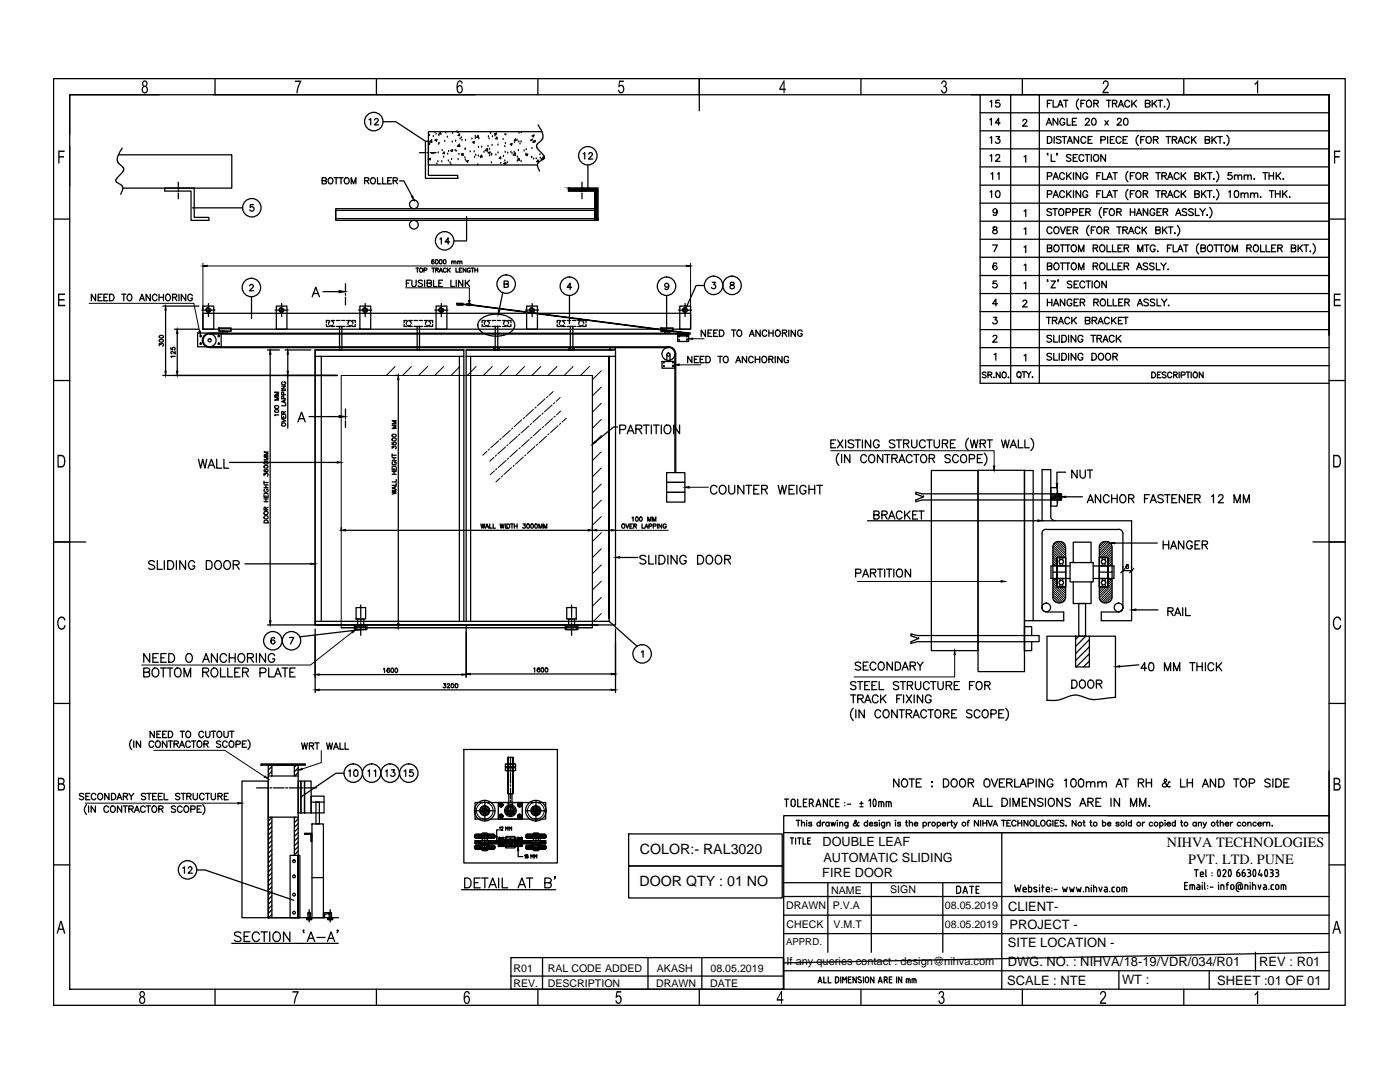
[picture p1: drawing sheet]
<svg xmlns="http://www.w3.org/2000/svg" width="279mm" height="216mm" viewBox="0 0 279 216" stroke-linecap="round" stroke-linejoin="round" font-family="sans-serif">
<defs><g id="words">
<g font-size="2.8">
<text x="127.7" y="170.4">COLOR:- RAL3020</text>
<text x="232.9" y="169.1">NIHVA TECHNOLOGIES</text>
<text x="237.1" y="172.4">PVT. LTD. PUNE</text>
<text x="127.6" y="176.8">DOOR QTY : 01 NO</text>
</g>
<g font-size="2.6">
<text x="201.2" y="181.7">CLIENT-</text>
<text x="201.5" y="185.4">PROJECT -</text>
<text x="201.2" y="189">SITE LOCATION -</text>
<text x="201" y="196.6">SCALE : NTE</text>
<text x="201.1" y="192.7">DWG. NO. : NIHVA/18-19/VDR/034/R01</text>
<text x="223.9" y="196.4">WT :</text>
<text x="242.9" y="196.5">SHEET :01 OF 01</text>
<text x="251.3" y="192.7">REV : R01</text>
</g>
<g font-size="2.5">
<text x="164.2" y="168.9">DOUBLE LEAF</text>
<text x="164.3" y="172">AUTOMATIC SLIDING</text>
<text x="164.1" y="175.1">FIRE DOOR</text>
</g>
<text font-size="2.2" x="157" y="192.5">If any queries contact : design@nihva.com</text>
<g font-size="2.1">
<text x="165.8" y="178.3">NAME</text>
<text x="177.7" y="178.2">SIGN</text>
<text x="156.9" y="181.4">DRAWN</text>
<text x="157" y="185.2">CHECK</text>
<text x="166.2" y="181.4">P.V.A</text>
<text x="166.4" y="185.2">V.M.T</text>
<text x="188.6" y="181.5">08.05.2019</text>
<text x="188.6" y="185.2">08.05.2019</text>
<text x="102.5" y="196.9">REV.</text>
<text x="102.5" y="194">R01</text>
<text x="109.3" y="197">DESCRIPTION</text>
<text x="109.3" y="194">RAL CODE ADDED</text>
<text x="130.9" y="196.9">DRAWN</text>
<text x="131.1" y="194">AKASH</text>
<text x="141.7" y="196.9">DATE</text>
<text x="141.8" y="194">08.05.2019</text>
</g>
<text font-size="1.9" x="156.9" y="188.5">APPRD.</text>
</g></defs>
<!-- layer: DIM -->
<g fill="none" stroke="#000" stroke-width=".25">
<path d="M73.6 23.9l.4-.2v1.2M74.7 23.9l.3-.2h.3l.2 .3-.8 .9h.9M116.4 30.7l.3-.2v1.2M117.5 30.8l.3-.3h.2l.2 .2v.2l-.7 .8h.8M19.1 58.7v1.3l-.9-1.3v1.3M19.6 59.3h.5M20.4 58.7h-.8v1.3h.8M20.7 59.3h.5M21.5 58.7h-.8v1.3h.8M21.9 58.7h.4a.71 .71 0 0 1 .5 .7 .71 .71 0 0 1-.5 .6h-.4zM24.3 58.7h.8M24.7 58.7v1.3"/>
<path d="M25.5 58.9l.1-.1a.61 .61 0 0 1 .7 .2 .61 .61 0 0 1-.1 .8 .59 .59 0 0 1-.8-.1 .59 .59 0 0 1 .1-.8zM28.1 59.6h.5M30 58.7v1.3l-.8-1.3v1.3M31.3 59a.45 .45 0 0 0-.5-.3 .45 .45 0 0 0-.4 .5v.3a.45 .45 0 0 0 .4 .5 .45 .45 0 0 0 .5-.3M31.7 59.3h.9M31.7 58.7v1.3M32.6 58.7v1.3M33.1 58.9a.6 .6 0 0 1 .9 .2 .6 .6 0 0 1-.2 .8 .61 .61 0 0 1-.8-.2 .61 .61 0 0 1 .1-.8zM34.4 59.3h.6l.3-.3-.3-.3h-.6v1.3M34.9 59.3l.4 .7M35.7 58.7v1.3M37.1 58.7v1.3l-.9-1.3v1.3"/>
<path d="M38.4 59a.45 .45 0 0 0-.5-.3 .45 .45 0 0 0-.4 .5v.3a.45 .45 0 0 0 .4 .5 .45 .45 0 0 0 .5-.5h-.3M49.8 57.1l.3-.3h.2l.3 .3-.8 .9h.8M50.6 40.8h-.6l-.1 .6a.44 .44 0 0 1 .7 0 .44 .44 0 0 1-.1 .7 .44 .44 0 0 1-.6-.2M62.3 59.2l.7-1.9 .7 1.9M62.6 58.6h.9M81.1 56.5h.5M81.9 55.9h-.8v1.3M82.2 55.9v1.1l.4 .2 .4-.2v-1.1M84.3 56.1l-.3-.2-.5 .2 .1 .3 .7 .4-.1 .3-.4 .1-.3-.2M84.7 55.9v1.3M85.2 56.5h.8v-.5l-.8-.1v1.3l.8-.1v-.5l-.2-.1M86.5 55.9v1.3h.7"/>
<path d="M87.6 56.5h.4M87.8 47.7l.3-.3v1.3M88.3 55.9h-.7v1.3h.7M89.7 48.3h-.9l.6-.9v1.3M90 55.9v1.3h.7M91 55.9v1.3M92.4 55.9v1.3l-.9-1.3v1.3M92.9 55.9v1.3M93.2 56.5l.5 .7M93.7 55.9l-.8 .9M100.6 56.7l.7-.1 .1-.4-.8-.1v1.2l.8-.1v-.4l-.2-.1M114.1 57.3h-.9l.6-.8v1.3"/>
<path d="M133.5 56.9a.4 .4 0 0 1-.5 .5 .4 .4 0 0 1-.3-.7 .4 .4 0 0 1 .7 0 .64 .64 0 0 1 .1 .7 .64 .64 0 0 1-.5 .4l-.3-.2M142.1 56.3h.7l-.4 .5a.42 .42 0 0 1 .3 .7 .42 .42 0 0 1-.7-.2M145.8 56.4l-.1 .2 .5 .3a.36 .36 0 0 1 .3 .3 .36 .36 0 0 1-.3 .4h-.4l-.1-.3a.6 .6 0 0 1 .7-.5v-.4zM27.8 60l.5-1.3 .5 1.3M138.1 71.1v1.3l-.9-1.3v1.3M138.6 71.7h.5M139.4 71.1h-.8v1.3h.8M139.7 71.7h.5M140.5 71.1h-.8v1.3h.8M140.8 65.9v1.2l-.9-1.2v1.2M140.9 71.1h.4a.68 .68 0 0 1 .5 .6 .68 .68 0 0 1-.5 .7h-.4zM141.3 66.4h.5"/>
<path d="M142.1 65.9h-.8v1.2h.8M142.4 66.4h.5M143.2 65.9h-.8v1.2h.8M143.3 71.1h.8M143.6 65.9h.4a.66 .66 0 0 1 .5 .6 .66 .66 0 0 1-.5 .6h-.4zM143.7 71.1v1.3M144.5 71.3l.2-.2a.62 .62 0 0 1 .6 .7 .62 .62 0 0 1-.7 .5l-.3-.4zM146 65.9h.8M146.4 65.9v1.2M146.8 72.4l.5-1.3 .5 1.3M147.1 72h.5M147.2 66l.1-.1a.62 .62 0 0 1 .8 .5 .62 .62 0 0 1-.7 .7l-.3-.5z"/>
<path d="M149 71.1v1.3l-.8-1.3v1.3M149.5 67.1l.6-1.2 .4 1.2M149.8 66.7h.6M150.3 71.4a.46 .46 0 0 0-.5-.3 .46 .46 0 0 0-.4 .5v.3a.46 .46 0 0 0 .4 .5 .46 .46 0 0 0 .5-.3M150.7 71.7h.9M150.7 71.1v1.3M151.6 71.1v1.3M151.7 65.9v1.2l-.8-1.2v1.2M152.3 71.1h.1a.63 .63 0 0 1 .6 .7 .63 .63 0 0 1-.7 .5l-.3-.4zM153 66.2a.46 .46 0 0 0-.5-.4 .46 .46 0 0 0-.4 .5v.3a.46 .46 0 0 0 .4 .5 .46 .46 0 0 0 .5-.3M153.4 71.7h.8l.1-.3-.1-.3h-.8v1.3M153.4 66.4h.9"/>
<path d="M153.4 65.9v1.2M153.9 71.7l.4 .7M154.3 65.9v1.2M154.7 71.1v1.3M154.8 66a.58 .58 0 0 1 1 .4 .58 .58 0 0 1-.8 .6l-.2-.4zM156.1 71.1v1.3l-.9-1.3v1.3M156.2 66.4h.5l.3-.3-.1-.2h-.7v1.2M156.6 66.4l.4 .7M157.4 71.4a.46 .46 0 0 0-.5-.3 .46 .46 0 0 0-.4 .5v.3a.45 .45 0 0 0 .4 .5 .45 .45 0 0 0 .5-.5h-.3M157.4 65.9v1.2M158.7 65.9v1.2l-.8-1.2v1.2M160.1 66.2a.46 .46 0 0 0-.5-.4 .46 .46 0 0 0-.4 .5v.3a.45 .45 0 0 0 .4 .5 .45 .45 0 0 0 .5-.5h-.3"/>
<path d="M59.5 84.2l.7-2 .7 2M59.7 83.6h.9M165.8 88.5h.6M166.8 87.8h-1v1.6h1M167.2 87.8l1 1.6M167.4 90.4a1.72 1.72 0 0 0 0 2.5M168 90.7v1.6M168.2 87.8l-1 1.6M168.8 87.8v1.6M169.6 90.7v1.6l-1-1.6v1.6M170.4 88l-.4-.2h-.6l-.1 .2 .1 .4 .9 .4 .1 .3a.77 .77 0 0 1-1.1 0M170.7 87.8h1"/>
<path d="M171.2 87.8v1.6M172.1 87.8v1.6M172.9 91.1a.59 .59 0 0 0-.7-.4 .59 .59 0 0 0-.4 .6v.4a.59 .59 0 0 0 .5 .6 .59 .59 0 0 0 .6-.4M173.5 91l.2-.2a.78 .78 0 0 1 .9 .3 .78 .78 0 0 1-.2 1 .74 .74 0 0 1-1-.1 .74 .74 0 0 1 .1-1zM173.8 87.8v1.6l-1.1-1.6v1.6M175.5 88.2a.59 .59 0 0 0-.7-.4 .59 .59 0 0 0-.5 .6v.4a.57 .57 0 0 0 .6 .6 .57 .57 0 0 0 .6-.6h-.4M176.2 90.7v1.6l-1.1-1.6v1.6M176.6 90.7h1M177.1 90.7v1.6M178 91.5l.9-.1 .1-.5-.3-.2h-.7v1.6M178.5 91.5l.6 .8M178.6 88l-.4-.2h-.5l-.2 .2 .2 .4 .8 .4 .1 .3a.77 .77 0 0 1-1.1 0"/>
<path d="M178.9 87.8h1M179.4 92.3l.6-1.6 .6 1.6M179.4 87.8v1.6M179.6 91.8h.8M180.3 88.5h1l.1-.3-.1-.4h-1v1.6M180.9 88.5l.5 .9M181.9 87.8v1.1a.53 .53 0 0 0 .6 .5 .53 .53 0 0 0 .5-.5v-1.1M182 91.1a.59 .59 0 0 0-.7-.4 .59 .59 0 0 0-.4 .6 .68 .68 0 0 0 .2 .9 .68 .68 0 0 0 .9-.1v-.2M182.4 90.7h1M182.9 90.7v1.6M184 90.8a.8 .8 0 0 1 1 .5 .8 .8 0 0 1-.5 1 .84 .84 0 0 1-.8-.6 .84 .84 0 0 1 .3-.9zM184.6 88.2a.59 .59 0 0 0-.6-.4 .59 .59 0 0 0-.5 .6 .68 .68 0 0 0 .2 .8 .68 .68 0 0 0 .9-.1v-.1"/>
<path d="M185 87.8h1M185.4 91.5l1-.1 .1-.5-.4-.2h-.7v1.6M185.5 87.8v1.6M186 91.5l.5 .8M186.4 87.8v1.1a.53 .53 0 0 0 .6 .5 .53 .53 0 0 0 .5-.5v-1.1M188.1 88.5h.9l.1-.6-1-.1v1.6M188.6 88.5l.5 .9M189.6 91a.59 .59 0 0 0-.5-.3 .59 .59 0 0 0-.5 .4l.3 .3 .6 .2 .1 .5a.73 .73 0 0 1-1 0M189.7 88.5h.6M190.7 87.8h-1v1.6h1M191.2 91.1a.59 .59 0 0 0-.6-.4 .59 .59 0 0 0-.5 .6v.4a.59 .59 0 0 0 .5 .6 .59 .59 0 0 0 .6-.4M191.8 91l.2-.2a.8 .8 0 0 1 1 .5 .8 .8 0 0 1-.5 1 .81 .81 0 0 1-.8-.5 .81 .81 0 0 1 .1-.8z"/>
<path d="M193.3 87.4a1.63 1.63 0 0 0 0 2.5M193.4 91.6l1-.1 .1-.2-.1-.5-1-.1v1.6M193.7 87.8l.3 1.6 .4-1.6 .4 1.6 .3-1.6M195.1 91.5h.6M195.6 88.5h.9l.1-.6-1-.1v1.6M196 90.7h-.9v1.6h.9M196.2 88.5l.5 .9M196.4 90.4a1.63 1.63 0 0 1 0 2.5M197 87.8h1.1M197.5 87.8v1.6M199.9 87.8l.4 1.6 .3-1.6 .4 1.6 .4-1.6M201.6 89.4l.7-1.6 .5 1.6"/>
<path d="M201.9 88.8h.7M203.2 87.8v1.6h1M204.5 87.8v1.6h.9M205.7 87.4a1.63 1.63 0 0 1 0 2.5M215 93.8v1.6l-1.1-1.6v1.6M215.5 93.8v1.1a.53 .53 0 0 0 .6 .5 .53 .53 0 0 0 .5-.5v-1.1M217 93.8h1M217.2 99.8h.8M217.5 93.8v1.6M219.7 98.7v1.6l-1.1-1.6v1.6M221.3 99.1a.59 .59 0 0 0-.6-.4 .59 .59 0 0 0-.5 .6v.4a.59 .59 0 0 0 .5 .6 .59 .59 0 0 0 .6-.4M221.9 98.7v1.6"/>
<path d="M221.9 99.5h1.1M223 98.7v1.6M223.8 98.8a.8 .8 0 0 1 .9 .5 .8 .8 0 0 1-.5 1 .84 .84 0 0 1-.8-.6 .84 .84 0 0 1 .4-.9zM225.2 99.5l.9-.1 .2-.2-.1-.3-.3-.2h-.7v1.6M225.7 99.5l.6 .8M228.4 99.5h.6M229.4 98.7h-1v1.6M229.8 99.8h.7M232.1 99a.59 .59 0 0 0-.5-.3 .59 .59 0 0 0-.5 .4l.3 .3 .6 .2 .1 .5a.73 .73 0 0 1-1 0M232.4 98.7h1.1M233 98.7v1.6M233.9 99.5h.6"/>
<path d="M234.9 98.7h-1v1.6h1M236.4 98.7v1.6l-1-1.6v1.6M237 99.5h.6M238 98.7h-1v1.6h1M238.4 99.5l1-.1 .1-.5-.4-.2h-.7v1.6M239 99.5l.5 .8M241.8 99l.4-.3v1.6M243.2 99.1l.1-.3 .5-.1 .2 .2 .1 .3-1 1.1h1.1M170.8 114.4l.9-.1 .1-.6-1-.1v1.5M172.2 115.1l.5-1.5 .6 1.5M172.4 114.6h.7M173.7 114.3l1-.1v-.5l-1-.1v1.5"/>
<path d="M174.3 114.3l.5 .8M174.4 102.7l.9-.1 .2-.3-.4-.3h-.7v1.6h.7l.3-.2 .1-.4-.4-.3M175.1 113.6h1.1M175.6 113.6v1.5M176 102.7l.9-.1 .2-.3-.4-.3h-.7v1.6M176.5 102.7l.6 .9M176.6 113.6v1.5M176.9 113.6h1.1M177.4 103.6l.6-1.6 .6 1.6M177.4 113.6v1.5M177.6 103h.7M178.4 113.6v1.5"/>
<path d="M179.1 113.8l.1-.2a.78 .78 0 0 1 .9 .4 .78 .78 0 0 1-.1 .9 .74 .74 0 0 1-1-.1 .74 .74 0 0 1 .1-1zM180 102.3a.59 .59 0 0 0-.6-.3 .59 .59 0 0 0-.5 .6v.3a.59 .59 0 0 0 .4 .7 .59 .59 0 0 0 .7-.4M180.5 102v1.6M180.9 102.6l.7 1M181.6 102l-1.1 1M181.7 113.6v1.5l-1-1.5v1.5M182.1 102.7h.7M183.1 102h-1v1.6h1M183.4 102h1M183.9 102v1.6M217 100.3l.6-1.6 .6 1.6M229.6 100.3l.6-1.6 .6 1.6"/>
<path d="M232.1 107.9v1.6M232.1 108.7h1.1M233.2 107.9v1.6M233.6 109.5l.6-1.6 .6 1.6M233.8 109h.8M236.2 107.9v1.6l-1-1.6v1.6M237.9 108.3a.59 .59 0 0 0-.6-.4 .59 .59 0 0 0-.5 .6v.4a.58 .58 0 0 0 .6 .7 .58 .58 0 0 0 .5-.7h-.3M238.5 108.7h.6M239.5 107.9h-1v1.6h1M239.9 108.7l.9-.1 .2-.2-.1-.3-1-.2v1.6M240.4 108.7l.6 .8M246.3 100.3v-1.6l.6 1.6 .6-1.6v1.6"/>
<path d="M248.1 100.3v-1.6l.6 1.6 .6-1.6v1.6M54.8 127.4v-.1a.41 .41 0 0 0-.7 .2v.6a.41 .41 0 0 0 .6 .3 .41 .41 0 0 0 .1-.6 .41 .41 0 0 0-.7 .1v.2M57.8 127.2h.8l-.6 1.3M128 130.1l.3-.2v1.2M169.7 138.7h1.1M170.3 138.7v1.5M170.8 136.2a.6 .6 0 0 0-1.1 .2l.3 .3 .7 .2 .1 .5a.65 .65 0 0 1-1.1 0M171.1 136h1.1M171.2 139.4l.9-.1 .2-.2-.1-.3-1-.1v1.5M171.6 136v1.6M171.7 139.4l.6 .8M171.8 132.4a.61 .61 0 0 0-.6-.3 .61 .61 0 0 0-.5 .4l.1 .2 .8 .3 .2 .5a.77 .77 0 0 1-1.1 0"/>
<path d="M172.3 132.9h.6M172.6 136.8h.6M172.8 139.7h.8M173.3 132.1h-1v1.6h1M173.6 136h-1v1.6h1M174 136.8h.6M174.8 132.5a.59 .59 0 0 0-.7-.4 .59 .59 0 0 0-.5 .6 .68 .68 0 0 0 .3 .9 .68 .68 0 0 0 .8-.1l.1-.2M175 136h-1v1.6h1M175.2 139.1a.59 .59 0 0 0-.6-.4 .59 .59 0 0 0-.5 .6v.3a.59 .59 0 0 0 .5 .6 .59 .59 0 0 0 .6-.3M175.5 136v1.6h.9M175.5 132.2a.8 .8 0 0 1 1 .5 .8 .8 0 0 1-.5 1 .84 .84 0 0 1-.8-.6 .84 .84 0 0 1 .3-.9zM175.8 138.7v1.5"/>
<path d="M176.1 139.3l.7 .9M176.8 138.7l-1 1M178.1 132.1v1.6l-1.1-1.6v1.6M178.7 132.1h.5a.88 .88 0 0 1 .5 .8 .88 .88 0 0 1-.5 .8h-.5zM179 139.4h.6M179.4 136.2a.6 .6 0 0 0-1.1 .2l.1 .2 .8 .3 .2 .5a.65 .65 0 0 1-1.1 0M179.6 136h1.1M179.9 138.7h-.9v1.5M180 133.7l.7-1.6 .6 1.6M180.2 136v1.6M180.3 133.2h.7M180.3 138.7v1.5"/>
<path d="M180.9 138.7l1 1.5M181.1 136.8l.9-.1 .1-.2v-.4l-1-.1v1.6M181.6 132.9l1.1-.2v-.4l-.4-.2h-.7v1.6M181.6 136.8l.5 .8M181.9 138.7l-1 1.5M182.2 132.9l.5 .8M182.4 138.7v1.5M182.7 136v1.1a.53 .53 0 0 0 .5 .5 .53 .53 0 0 0 .6-.5v-1.1M183 132.1l.6 .8v.8M184.1 138.7v1.5l-1-1.5v1.5M184.2 132.1l-.6 .8M185.4 136.4a.59 .59 0 0 0-.6-.4 .59 .59 0 0 0-.5 .6 .69 .69 0 0 0 .1 .8 .69 .69 0 0 0 .8 .1l.2-.3"/>
<path d="M185.7 136h1.1M185.8 139.1a.59 .59 0 0 0-.6-.4 .59 .59 0 0 0-.5 .6v.3a.57 .57 0 0 0 .6 .7 .57 .57 0 0 0 .5-.7h-.4M186.3 136v1.6M187.2 136v1.1a.53 .53 0 0 0 .5 .5 .53 .53 0 0 0 .5-.5v-1.1M188.8 136.8l1-.1 .1-.2v-.4l-1.1-.1v1.6M189.4 136.8l.5 .8M190.4 136.8h.7M191.5 136h-1.1v1.6h1.1M193.5 136.8h.6M194.5 136h-1v1.6M194.9 136.2l.3-.2a.8 .8 0 0 1 .8 .8 .8 .8 0 0 1-.8 .8l-.1-.1a1.08 1.08 0 0 1-.2-1.3zM196.5 136.8l1-.1 .1-.2-.1-.4-1-.1v1.6"/>
<path d="M197.1 136.8l.5 .8M213.9 135.7h.5a.85 .85 0 0 1 .6 .8 .85 .85 0 0 1-.6 .8h-.5zM215.5 135.9l.3-.2a.8 .8 0 0 1 .8 .8 .8 .8 0 0 1-.8 .8l-.1-.1a1.08 1.08 0 0 1-.2-1.3zM217.2 135.9a.59 .59 0 0 1 .7-.2 .59 .59 0 0 1 .4 .6v.4a.62 .62 0 0 1-.6 .6 .62 .62 0 0 1-.6-.6zM218.8 136.5l.9-.1 .2-.4-.4-.3h-.7v1.6M219.4 136.5l.5 .8M228.8 133.3h-1.1l.8-1.1v1.6M229.4 132.3a.5 .5 0 0 1 .8 .3l.1 .4a.68 .68 0 0 1-.6 .8 1.03 1.03 0 0 1-.3-1.5zM232.4 133.8v-1.6l.6 1.6 .6-1.6v1.6M233.1 122l.9-.1 .1-.3-.1-.3h-.9v1.5M233.6 122l.5 .8M234.2 133.8v-1.6l.7 1.6 .5-1.6v1.6"/>
<path d="M234.4 122.8l.6-1.5 .7 1.5M234.6 122.3h.8M236 121.3v1.5M236.6 121.3v1.5h1M237.4 132.2h1.1M238 132.2v1.6M238.9 132.2v1.6M238.9 133h1M239.9 132.2v1.6M240.6 132.2v1.6M242.2 132.6a.59 .59 0 0 0-.7-.4 .59 .59 0 0 0-.4 .7v.4a.59 .59 0 0 0 .5 .5 .59 .59 0 0 0 .6-.3M242.8 132.2v1.6"/>
<path d="M243.1 133l.7 .8M243.8 132.2l-1 1.1M16.7 158.5l-.3-.2-.5 .2v.2l.7 .3 .1 .4a.51 .51 0 0 1-.8 0M17.1 158.9h.5M17.9 158.3h-.8v1.3h.8M19.1 158.6a.46 .46 0 0 0-.5-.3 .46 .46 0 0 0-.4 .5v.3a.46 .46 0 0 0 .4 .5 .46 .46 0 0 0 .5-.3M19.6 158.5l.2-.1a.59 .59 0 0 1 .7 .5 .59 .59 0 0 1-.7 .6l-.3-.4zM21.7 158.3v1.3l-.8-1.3v1.3M22.3 158.3h.4a.68 .68 0 0 1 .4 .6 .68 .68 0 0 1-.4 .7h-.4zM23.4 159.6l.4-1.3 .5 1.3M23.5 159.2h.6M24.6 158.9h.7l.2-.4-.2-.1-.7-.1v1.3"/>
<path d="M25 158.9l.5 .7M25.7 158.3l.5 .6v.7M26.3 147.6a1.32 1.32 0 0 0 0 1.9M26.7 147.9v1.2M26.7 158.3l-.5 .6M28.1 147.9v1.2l-.9-1.2v1.2M29.1 158.5l-.3-.2-.6 .2 .1 .2 .6 .3 .2 .4a.51 .51 0 0 1-.9 0M29.3 158.3h.9M29.7 158.3v1.3M30.5 158.9h.4M30.7 148.2a.48 .48 0 0 0-.6-.3 .48 .48 0 0 0-.4 .4v.4a.48 .48 0 0 0 .4 .4 .48 .48 0 0 0 .6-.3M30.8 145.9v1.3l-.8-1.3v1.3"/>
<path d="M31.1 148l.3-.1a.62 .62 0 0 1 .6 .6 .62 .62 0 0 1-.7 .6l-.3-.4zM31.2 158.3h-.7v1.3h.7M31.3 146.5h.5M31.6 158.9h.5M32.1 145.9h-.8v1.3h.8M32.4 158.3h-.8v1.3h.8M32.5 146.5h.4M32.8 158.3v1.3h.7M33.3 145.9h-.8v1.3h.8M33.3 147.9v1.2l-.9-1.2v1.2M33.6 145.9h.4a.68 .68 0 0 1 .5 .6 .68 .68 0 0 1-.5 .7h-.4zM33.6 147.9h.8"/>
<path d="M34 147.9v1.2M34.7 148.4h.8v-.4l-.8-.1v1.2M35.2 148.4l.4 .7M35.8 149.1l.5-1.2 .5 1.2M35.9 158.5l-.3-.2-.6 .2 .1 .2 .7 .3 .1 .4a.51 .51 0 0 1-.9 0M36 145.9h.8M36 148.7h.6M36.1 158.3h.9M36.4 145.9v1.3M36.6 158.3v1.3M37.3 158.9h.7l.1-.5-.8-.1v1.3M37.3 146a.62 .62 0 0 1 .8 .5 .62 .62 0 0 1-.6 .7 .74 .74 0 0 1-.2-1.2z"/>
<path d="M37.7 158.9l.4 .7M38 148.2a.46 .46 0 0 0-.6-.4 .46 .46 0 0 0-.3 .5v.4a.46 .46 0 0 0 .3 .4 .46 .46 0 0 0 .6-.3M38.2 147.9h.9M38.6 158.3v1.1l.3 .2 .5-.2v-1.1M38.6 147.9v1.2M39.6 147.9h.1a.62 .62 0 0 1 .6 .6 .62 .62 0 0 1-.7 .6l-.3-.4 .1-.5zM40.6 146.2a.48 .48 0 0 0-.5-.3 .48 .48 0 0 0-.4 .5v.3a.48 .48 0 0 0 .4 .5 .48 .48 0 0 0 .5-.3M40.7 148.4h.7l.1-.4-.8-.1v1.2M40.8 158.6a.48 .48 0 0 0-.6-.3 .48 .48 0 0 0-.4 .5v.3a.48 .48 0 0 0 .4 .5 .48 .48 0 0 0 .6-.3M41 158.3h.9M41 145.9l.1 1.1 .3 .2 .3-.1 .2-.3v-.9M41.1 148.4l.5 .7"/>
<path d="M41.4 158.3v1.3M42.1 158.3l.1 1.1 .3 .2 .5-.2v-1.1M42.2 145.9h.8M42.6 145.9v1.3M43.4 146.1l.1-.1a.59 .59 0 0 1 .8 .5 .59 .59 0 0 1-.8 .6l-.2-.4zM43.5 158.9h.7l.2-.4-.2-.1-.7-.1v1.3M43.9 158.9l.5 .7M44.1 148l-.3-.1-.6 .1 .1 .3 .6 .3 .2 .2v.2l-.3 .1-.6-.1M44.7 145.9v1.1l.4 .2 .4-.2v-1.1M44.8 158.9h.4M45.3 148.2a.46 .46 0 0 0-.5-.4 .46 .46 0 0 0-.4 .5v.4a.46 .46 0 0 0 .4 .4 .46 .46 0 0 0 .5-.3M45.5 158.3h-.7v1.3h.7"/>
<path d="M45.8 148l.3-.1a.62 .62 0 0 1 .6 .6 .62 .62 0 0 1-.7 .6l-.3-.4zM45.8 145.9h.9M46.3 145.9v1.3M47.1 148.5l.8-.1v-.4l-.8-.1v1.2M48.4 148.4h.5M49.2 147.9h-.8v1.2h.8M49.5 147.6a1.32 1.32 0 0 1 0 1.9M60.2 148.2l.3 1.3 .3-1.3 .3 1.3 .3-1.3M61.8 148.8h.7l.1-.4-.8-.2v1.3M62.2 148.8l.4 .7M62.9 148.2h.8M63.3 148.2v1.3"/>
<path d="M65.2 148.2l.3 1.3 .3-1.3 .3 1.3 .3-1.3M66.6 149.5l.4-1.3 .5 1.3M66.7 149.1h.6M67.8 148.2v1.3h.8M68.9 148.2v1.3h.7M69.6 153.9l.3-.3v1.3M70.8 153.7a.41 .41 0 0 1 .6 .2v.3a.55 .55 0 0 1-.4 .7 .83 .83 0 0 1-.2-1.2zM73.4 153.9l.3-.3v1.3M74.7 153.9l.3-.3v1.3M76.9 153.9l.3-.3v1.3M78.1 153.6h.7l-.4 .5a.43 .43 0 0 1 .3 .7 .43 .43 0 0 1-.7-.1M80.6 153.9l.4-.3v1.3"/>
<path d="M82.4 153.6h-.6l-.1 .6a.46 .46 0 0 1 .7-.1 .46 .46 0 0 1 0 .7 .46 .46 0 0 1-.7-.1M170.3 141.3a1.58 1.58 0 0 0 0 2.4M170.8 141.6v1.6M172.5 141.6v1.6l-1.1-1.6v1.6M172.6 140.2l.6-1.5 .6 1.5M175.8 142a.59 .59 0 0 0-.7-.4 .59 .59 0 0 0-.5 .6v.4a.59 .59 0 0 0 .5 .6 .59 .59 0 0 0 .7-.3M176.4 141.8a.59 .59 0 0 1 .7-.1 .59 .59 0 0 1 .3 .5v.4a.62 .62 0 0 1-.6 .7 .62 .62 0 0 1-.6-.7zM179.1 141.6v1.6l-1.1-1.6v1.6M179.4 155.4v1.6l-1.1-1.6v1.6M179.4 141.6h1.1M179.9 141.6v1.6M180.2 155.5a.8 .8 0 0 1 1 .6 .8 .8 0 0 1-.5 .9 .84 .84 0 0 1-.8-.6 .84 .84 0 0 1 .3-.9z"/>
<path d="M180.9 142.4l.9-.1 .1-.2-.1-.3-.9-.2v1.6M181.4 142.4l.5 .8M181.4 155.4h1.1M182 155.4v1.6M182.2 143.2l.6-1.6 .7 1.6M182.4 142.7h.8M182.9 156.2h.6M183.9 155.4h-1v1.6h1M184.9 142a.59 .59 0 0 0-.7-.4 .59 .59 0 0 0-.4 .6v.4a.59 .59 0 0 0 .4 .6 .59 .59 0 0 0 .7-.3M185.2 141.6h1.1M185.7 141.6v1.6M185.9 156.1h.2z"/>
<path d="M185.9 157h.2zM186.7 141.8a.59 .59 0 0 1 .7-.1 .59 .59 0 0 1 .4 .5v.4a.6 .6 0 0 1-.6 .7 .6 .6 0 0 1-.6-.7zM188.3 155.4h.5a.88 .88 0 0 1 .6 .8 .88 .88 0 0 1-.6 .8h-.5zM188.3 142.4l.9-.1 .2-.2-.1-.3-1-.2v1.6M188.8 142.4l.6 .8M189.9 142.4h.6M190.1 155.5a.8 .8 0 0 1 1 .6 .8 .8 0 0 1-.5 .9 .84 .84 0 0 1-.8-.6 .84 .84 0 0 1 .3-.9zM190.9 141.6h-1v1.6h1M191.6 155.7l.2-.2a.78 .78 0 0 1 .9 .4 .78 .78 0 0 1-.1 .9 .59 .59 0 0 1-.7 .2 .59 .59 0 0 1-.4-.6zM193.2 156.2l.9-.1 .2-.4-.4-.3h-.7v1.6M193.7 156.2l.6 .8M194 141.8a.6 .6 0 0 0-1.1 .2l.1 .2 .8 .3 .2 .5a.65 .65 0 0 1-1.1 0"/>
<path d="M195.6 142a.59 .59 0 0 0-.7-.4 .59 .59 0 0 0-.5 .6 .69 .69 0 0 0 .2 .8 .69 .69 0 0 0 .7 .2l.3-.3M195.8 159.3v1.6h.9M196.2 141.8a.59 .59 0 0 1 .6-.1 .59 .59 0 0 1 .4 .5v.4a.62 .62 0 0 1-.6 .7 .62 .62 0 0 1-.6-.7zM196.5 155.7l.2-.2a.8 .8 0 0 1 .9 .6 .8 .8 0 0 1-.5 .9 .81 .81 0 0 1-.7-.4 .81 .81 0 0 1 .1-.9zM197.1 159.3v1.6h.9M197.8 142.5l.9-.1 .1-.3-.1-.3-.9-.2v1.6M197.9 155.4l.6 1.6 .6-1.6M199.3 142.4h.7M199.5 156.2h.6M200 159.3h.5a.85 .85 0 0 1 .6 .8 .85 .85 0 0 1-.6 .8h-.5zM200.3 141.6h-1v1.6h1M200.5 155.4h-1v1.6h1"/>
<path d="M200.7 141.3a1.67 1.67 0 0 1 0 2.4M200.9 156.2l.9-.1 .2-.4-.4-.3h-.7v1.6M201.5 156.2l.5 .8M201.6 159.3v1.6M202.5 155.4v1.6h.9M203.6 157l.6-1.6 .6 1.6M203.8 156.5h.8M205 159.3h-1v1.6h1M205.2 156.3l.9-.1 .1-.2-.1-.5-.9-.1v1.6M206.5 159.3v1.6l-1-1.6v1.6M206.8 155.4v1.6M208.1 159.5a.6 .6 0 0 0-1 .2l.1 .2 .8 .3 .1 .4a.65 .65 0 0 1-1 0"/>
<path d="M208.4 155.4v1.6l-1-1.6v1.6M208.6 159.3v1.6M209.3 159.5a.74 .74 0 0 1 1.1 .1 .74 .74 0 0 1-.1 1l-.2 .2a.78 .78 0 0 1-.9-.3 .78 .78 0 0 1 .1-1zM210.1 155.8a.59 .59 0 0 0-.7-.4 .59 .59 0 0 0-.4 .7v.3a.57 .57 0 0 0 .6 .7 .57 .57 0 0 0 .5-.7h-.4M212 159.3v1.6l-1.1-1.6v1.6M212.4 155.7l.4-.3v1.6M213.6 159.5a.6 .6 0 0 0-1.1 .2l.3 .3 .7 .2 .1 .4a.65 .65 0 0 1-1.1 0M213.9 155.5a.51 .51 0 0 1 .8 .2 .81 .81 0 0 1-.5 1.3 .99 .99 0 0 1-.3-1.5zM215.5 155.5a.51 .51 0 0 1 .7 .2l.1 .4a.68 .68 0 0 1-.5 .9h-.1a.99 .99 0 0 1-.2-1.5zM216.8 156.3l.2-.2a.38 .38 0 0 1 .7 .2v.7M216.8 156v1M217.7 156.3l.2-.2a.38 .38 0 0 1 .6 .2v.7"/>
<path d="M219.1 156.3l.2-.2a.38 .38 0 0 1 .6 .2v.7M219.1 156v1M219.7 159.3h-1v1.6h1M219.9 156.3l.3-.2a.38 .38 0 0 1 .6 .2v.7M221.7 159.3v1.6M222.7 157l.7-1.6 .6 1.6M223 156.5h.8M223.4 159.3v1.6l-1-1.6v1.6M224.1 155.4h1.1M224.6 155.4v1.6M227.2 156.2l.9-.1 .1-.4-.3-.3h-.7v1.6M227.7 156.2l.5 .8"/>
<path d="M228.8 156.2h1M228.8 155.4v1.6M229.8 155.4v1.6M233.5 156.1l-.2-.1-.3 .6a.56 .56 0 0 1-.4 .4 .56 .56 0 0 1-.6-.3l.1-.3 .6-.4a.33 .33 0 0 0-.1-.6l-.2 .3 .2 .6 .6 .7 .3-.1M235.6 155.4v1.6h.9M236.9 156.2h1.1M236.9 155.4v1.6M238 155.4v1.6M240 157l.6-1.6 .6 1.6M240.2 156.5h.7M242.6 155.4v1.6l-1.1-1.6v1.6M243.2 155.4a.87 .87 0 0 1 1 .5 .87 .87 0 0 1-.2 1.1h-.8z"/>
<path d="M246.2 155.4h1.1M246.7 155.4v1.6M247.8 155.5a.8 .8 0 0 1 1 .6 .8 .8 0 0 1-.5 .9 .84 .84 0 0 1-.8-.6 .84 .84 0 0 1 .3-.9zM249.3 156.3l.9-.1 .2-.5-.4-.3h-.7v1.6M253.5 155.7a.59 .59 0 0 0-.6-.3 .59 .59 0 0 0-.5 .4l.2 .3 .8 .3 .1 .4a.73 .73 0 0 1-1.1 0M254 155.4v1.6M254.6 155.4h.6a.85 .85 0 0 1 .5 .8 .85 .85 0 0 1-.5 .8h-.6zM256.2 156.2h.7M257.2 155.4h-1v1.6h1M17.3 160.6a1.33 1.33 0 0 0 0 1.9M17.7 160.8v1.3M19 160.8v1.3l-.8-1.3v1.3"/>
<path d="M21.7 161.1a.53 .53 0 0 0-.8-.2 .53 .53 0 0 0-.2 .7 .48 .48 0 0 0 .4 .5 .48 .48 0 0 0 .6-.3M22.1 161a.57 .57 0 0 1 .9 .4 .57 .57 0 0 1-.9 .5zM24.3 160.8v1.3l-.9-1.3v1.3M24.6 160.8h.8M25 160.8v1.3M25.7 161.4h.8v-.5l-.8-.1v1.3M26.1 161.4l.5 .7M26.8 162.1l.5-1.3 .5 1.3M27 161.7h.6M29 161.1a.53 .53 0 0 0-.7-.2 .53 .53 0 0 0-.2 .7 .48 .48 0 0 0 .3 .5 .48 .48 0 0 0 .6-.3M29.2 160.8h.8M29.6 160.8v1.3"/>
<path d="M30.4 161a.6 .6 0 0 1 .9 .3 .6 .6 0 0 1-.6 .8l-.4-.5zM31.7 161.4l.8-.1v-.4l-.8-.1v1.3M32.1 161.4l.4 .7M35 161l-.3-.2-.5 .2 .1 .3 .6 .2 .1 .2v.2l-.3 .2-.5-.2M36.4 161.1a.53 .53 0 0 0-.8-.2 .53 .53 0 0 0-.2 .7 .48 .48 0 0 0 .4 .5 .48 .48 0 0 0 .6-.3M36.5 173.2l.3-.2v1.2M36.8 161a.6 .6 0 0 1 .9 .3 .6 .6 0 0 1-.6 .8l-.4-.5zM37.6 173.3l.2-.3h.3l.2 .3-.8 .9h.9M38.1 161.5l.7-.1 .1-.5-.8-.1v1.3M39.4 161.4h.5M40.2 160.8h-.8v1.3h.8M40.5 160.6a1.33 1.33 0 0 1 0 1.9"/>
<path d="M92.1 177.5h18.8M92.7 175.2h.7a1.05 1.05 0 0 1 .6 1 1.05 1.05 0 0 1-.6 1h-.7zM94.6 176.1h.8M95.8 175.2h-1.2v2h1.2M96.1 175.2h1.3M96.8 175.2v2M97.6 177.2l.7-2 .7 2M97.9 176.5h.8M99.5 175.2v2M100.2 175.2v2h1.1M103.4 177.2l.8-2 .7 2M103.7 176.5h.9"/>
<path d="M105.1 175.2h1.2M105.7 175.2v2M108.7 176.1h.8l.4-.1a.41 .41 0 0 0-.1-.7l-1.1-.1v2h.8a.51 .51 0 0 0 .5-.6 .51 .51 0 0 0-.5-.5M110.8 174.9h-.2h.2l-.2 .5M194.2 160.9l.6-1.6 .6 1.6M194.4 160.3h.8M202.2 160.9v-1.6l.6 1.6 .6-1.6v1.6M204 160h.6M215.5 160.9l.6-1.6 .6 1.6M215.7 160.3h.8M217.1 160h.9l.2-.2-.1-.4-1-.1v1.6M217.6 160l.6 .9"/>
<path d="M218.7 160h.6M225.6 160.9v-1.6l.6 1.6 .7-1.6v1.6M227.4 160.9v-1.6l.7 1.6 .6-1.6v1.6M229.3 160.8h.1zM46.3 188.2h21.2M48.1 186.2a.73 .73 0 0 0-1.3 .2l.2 .3 .9 .4 .2 .5a.86 .86 0 0 1-1.3 0M48.7 186.8h.8M49.9 186h-1.2v1.9h1.2M51.8 186.4a.72 .72 0 0 0-.8-.5 .72 .72 0 0 0-.6 .8 .85 .85 0 0 0 .2 .9 .85 .85 0 0 0 .9 .2l.3-.4M52.1 186h1.3M52.7 186v1.9M53.8 186v1.9"/>
<path d="M54.7 186.2l.1-.2a.92 .92 0 0 1 1.1 .5 .92 .92 0 0 1-.2 1.1l-.1 .2a.92 .92 0 0 1-1.1-.4 .92 .92 0 0 1 .2-1.2zM57.9 186v1.9l-1.3-1.9v1.9M60.5 185.7h.2h-.2l.2 .4M61.3 187.9l.7-1.9 .8 1.9M61.6 187.2h.9M63.2 187.1h1.7M65.3 187.9l.8-1.9 .7 1.9M65.6 187.2h.9M67.5 185.7h-.2h.2l-.2 .4"/>
</g>
<!-- layer: 0 -->
<g fill="none" stroke="#000" stroke-width=".2">
<path d="M40.5 52.5v9.2M41.3 53.1h95.7M80.9 57.4h12.8v2.6M137.8 52.5v9.2M17.8 60.5h20.9l1.1 5.6M78.9 73.1l-1.8 1.8M82.1 73.1l-1.8 1.8M85.3 73.1l-1.7 1.8M88.5 73.1l-1.7 1.8M91.8 73.1l-1.8 1.8M95 73.1l-1.8 1.8M98.2 73.1l-1.7 1.8"/>
<path d="M101.5 73.1l-1.8 1.8M104.7 73.1l-1.8 1.8M107.9 73.1l-1.7 1.8M108.8 79.6l-1.5 1.4M109.3 79.1l-.3 .3M110.4 78.1l-.8 .8M111.2 73.1l-1.8 1.8M111.8 79.3l-.8 .8M114.4 73.1l-1.8 1.8M117.6 73.1l-1.7 1.8M118.2 74.9v50.4h-50.1v-50.4h50.1v50.4M120 74l-1.8 1.8"/>
<path d="M120 77.2l-1.8 1.8M135.5 72.8h4.4M138.2 67.6h2.3M97.2 90.1l-.9 .7M97.7 89.6l-.3 .2M98.6 91.3l-.9 .7M98.7 94l-.9 .7M99.1 90.8l-.3 .2M99.2 93.5l-.3 .3M99.5 88l-1.6 1.4M99.8 95.4l-.8 .8M100 87.5l-.2 .2"/>
<path d="M100.3 94.9l-.2 .3M100.9 89.2l-1.6 1.4M101 91.9l-1.6 1.4M101.4 88.7l-.2 .2M101.5 91.4l-.3 .2M101.8 85.9l-1.5 1.4M102.1 93.3l-1.5 1.4M102.3 85.4l-.2 .2M102.6 92.8l-.2 .3M103.2 87.1l-1.5 1.4M103.3 89.8l-1.5 1.4M103.7 86.6l-.2 .3"/>
<path d="M103.8 89.3l-.2 .3M104.1 83.8l-1.5 1.4M104.4 91.2l-1.5 1.4M104.7 83.3l-.3 .3M105 90.7l-.3 .3M105.6 85l-1.6 1.4M105.6 87.7l-1.5 1.4M106.1 84.5l-.3 .2M106.2 87.2l-.3 .2M106.5 81.7l-1.6 1.4M106.8 89.1l-1.6 1.4M107 81.2l-.2 .2"/>
<path d="M107.3 88.6l-.3 .3M107.9 82.9l-1.6 1.4M107.9 85.6l-1.5 1.4M108.4 82.4l-.3 .3M108.5 85.1l-.3 .3M109.1 87l-1.5 1.4M109.6 86.6l-.3 .2M110.2 80.8l-1.5 1.4M110.3 83.5l-1.6 1.4M110.7 80.3l-.3 .2M110.8 83l-.3 .3M111.4 84.9l-1.5 1.4"/>
<path d="M111.9 82l-.8 .8M111.9 84.4l-.2 .3M113 83.5l-.8 .7M120 80.5l-1.8 1.7M120 83.7l-1.8 1.8M120 86.9l-1.8 1.8M120 90.2l-1.8 1.7M120 93.4l-1.8 1.8M120 96.6l-1.8 1.8M120 99.8l-1.8 1.8M137.5 97.2h3.9M165.8 89.9h32.6v3.1"/>
<path d="M118.2 105v.3M119.1 105.8h2.9M120 103.1l-1.8 1.7M120 106.3l-1.8 1.8M120 109.5l-1.8 1.8M120 112.7l-1.8 1.8M120 116l-1.8 1.7M120 119.2l-1.8 1.8M122.8 105v.3M122.8 105.8h10.6M171.1 116h28.7M210.1 119l1.3 1.3"/>
<path d="M210.1 118.6l1.7 1.7M210.1 118.1l2 2.1M210.1 117.7l2.3 2.3M210.1 117.2l2.4 2.5M210.1 116.8l2.5 2.5M210.1 116.4l2.6 2.5M210.1 115.9l.9 .8M210.1 112.8h.1M210.1 112.3l.5 .5M210.1 111.9l.9 .8M210.1 111.4l.9 .9M210.1 111l.9 .8"/>
<path d="M210.1 110.5l.9 .9M210.1 110.1l1.2 1.1M210.1 109.6l1.6 1.6M210.1 109.2l2.1 2M210.2 119.5l.7 .8M210.2 108.8l2.4 2.4M210.2 115.6l.8 .7M210.3 108.5l2.4 2.3M210.6 108.3l2.1 2.1M210.7 115.6l.3 .3M210.8 108.1l1.9 1.8M211.2 108.1l1.5 1.4"/>
<path d="M211.4 117.1l1.3 1.3M211.7 108.1l.9 .9M211.8 117.1l.9 .9M212.2 117.1l.5 .4M219.8 117.1l-.4 .4M220.2 117.1l-.8 .9M220.4 108.1l-1 .9M220.7 117.1l-1.3 1.3M220.8 108.1l-1.4 1.4M221.2 108.1l-1.8 1.8M221.4 115.6l-.3 .3M221.5 108.3l-2.1 2.1"/>
<path d="M221.7 108.5l-2.3 2.3M221.9 115.6l-.8 .7M221.9 119.5l-.7 .8M221.9 108.8l-2.5 2.4M221.9 119l-1.2 1.3M221.9 118.6l-1.7 1.7M221.9 118.1l-2 2.1M221.9 117.7l-2.2 2.3M221.9 117.2l-2.4 2.5M221.9 116.8l-2.5 2.5M221.9 116.4l-2.5 2.5M221.9 115.9l-.8 .8"/>
<path d="M221.9 112.8h.1M221.9 112.3l-.4 .5M221.9 111.9l-.8 .8M221.9 111.4l-.8 .9M221.9 111l-.8 .8M221.9 110.5l-.8 .9M221.9 110.1l-1.1 1.1M221.9 109.6l-1.5 1.6M221.9 109.2l-2 2M70.3 126.1l-8.3 6.6h-33.7M120 122.4l-1.6 1.6M190.5 130.6v4.5h-20"/>
<path d="M30.7 149.7h14.2l7.9 5.3M64.1 149.8v2.4l-3.8 1.2M17 160.3h30.5M94.7 166.7l.6 .6M94.7 166.8l.5 .5M94.7 167l.3 .3M94.8 166.6l.7 .7M94.9 166.5l.8 .8M95 166.5l.8 .8M95 168.6l-.3 .4M95.1 166.4l.7 .8M95.2 168.6l-.5 .5"/>
<path d="M95.2 166.4l.6 .6M95.3 168.6l-.6 .7M95.4 166.4l.4 .4M95.5 168.6l-.7 .8M95.5 166.4l.3 .3M95.7 168.6l-.8 .8M95.7 166.4l.3 .3M95.8 169.1l-.4 .4M95.8 169l-.6 .5M95.8 168.8l-.7 .7M95.8 168.7l-.8 .8M95.8 166.4l.3 .3"/>
<path d="M95.8 169.2l-.3 .3M96 169.2l-.3 .3M96 166.4l.3 .3M96.1 166.4l.2 .2M96.1 169.2l-.3 .3M96.3 169.2l-.3 .3M96.3 169.5h.1M96.3 166.4v.1M96.3 169.4l-.2 .1M97.2 166.5l.3 .2M97.2 166.7h.1M97.3 169.2l-.1 .1"/>
<path d="M97.4 166.4l.2 .3M97.5 166.4l.8 .9M97.5 169.2l-.3 .3M97.6 169.2l-.2 .3M97.6 166.4l.9 .9M97.7 166.9l.5 .4M97.7 167l.3 .3M97.7 167.2l.2 .1M97.8 166.4l.8 .9M97.9 168.6l-.2 .2M97.9 166.4l.8 .8M98 168.6l-.3 .3"/>
<path d="M98.1 166.4l.6 .7M98.2 168.6l-.5 .5M98.2 166.4l.6 .6M98.3 168.6l-.8 .9M98.4 166.4l.4 .5M98.5 168.6l-.9 .9M98.5 166.5l.3 .2M98.6 168.7l-.8 .8M98.7 168.8l-.8 .7M98.7 168.8l-.6 .7M98.8 169.2l-.3 .3M98.8 169.1l-.4 .4"/>
<path d="M98.8 168.9l-.6 .6M100.7 168.6l.1 .1M100.7 168.5l.2 .2M100.7 168.4l.3 .3M100.7 168.3l.3 .3M100.7 168.2l.3 .3M100.7 168.1l.3 .3M100.7 168l.3 .3M100.7 167.9l.3 .3M100.7 167.8l.3 .3M100.7 167.7l.3 .3M100.8 167.7l.2 .2"/>
<path d="M100.9 167.7l.1 .1M102.7 168.6l.1 .1M102.7 168.6l.2 .1M102.7 168.5l.3 .2M102.7 168.3l.3 .3M102.7 168.2l.3 .2M102.7 168l.3 .3M102.7 167.9l.3 .2M102.7 167.8l.3 .2M102.8 167.7l.2 .3M102.9 167.7l.1 .1M103 167.7v.1"/>
<path d="M104.9 169.2l.3 .3M104.9 169.1l.5 .4M104.9 168.9l.6 .6M105 168.8l.6 .7M105.1 168.8l.7 .7M105.1 168.7l.8 .8M105.2 166.5l-.3 .2M105.3 168.6l.8 .9M105.4 166.4l-.5 .5M105.4 168.6l.8 .9M105.5 166.4l-.6 .6M105.6 168.6l.4 .5"/>
<path d="M105.6 166.4l-.6 .7M105.7 168.6l.3 .3M105.8 166.4l-.7 .8M105.9 168.6l.1 .2M105.9 166.4l-.8 .9M106 166.9l-.4 .4M106 167l-.3 .3M106 167.2l-.1 .1M106.1 166.4l-.8 .9M106.1 169.2l.3 .3M106.2 166.4l-.8 .9M106.3 169.2l.2 .3"/>
<path d="M106.4 166.4l-.3 .3M106.4 169.2l.1 .1M106.5 166.5l-.2 .2M106.5 166.7h-.1M107.4 169.5h.1M107.4 166.4v.1M107.4 169.4l.2 .1M107.5 169.2l.2 .3M107.6 166.4l-.2 .2M107.6 169.2l.3 .3M107.7 166.4l-.2 .3M107.8 169.2l.3 .3"/>
<path d="M107.9 166.4l-.3 .3M107.9 169.2l.3 .3M108 169.1l.4 .4M108 169l.5 .5M108 168.8l.7 .7M108 168.7l.8 .8M108.1 166.4l-.3 .3M108.1 168.6l.8 .8M108.2 166.4l-.3 .3M108.2 168.6l.8 .8M108.4 166.4l-.4 .4M108.4 168.6l.6 .7"/>
<path d="M108.5 166.4l-.5 .6M108.5 168.6l.5 .5M108.7 166.4l-.7 .8M108.7 168.6l.3 .4M108.8 166.5l-.8 .8M108.9 166.5l-.8 .8M109 166.6l-.8 .7M109 166.7l-.6 .6M109 166.8l-.5 .5M109 167l-.3 .3"/>
<circle cx="96.7" cy="161.8" r="1.67"/>
<circle cx="106.9" cy="161.8" r="1.67"/>
</g>
<g fill="none" stroke="#000" stroke-width=".25">
<path d="M10.7 15.7h257.8v184.9h-257.8zM13.9 18.9h251.3v178.5h-251.3zM31.8 18.9h-17.9v7.9M42.6 18.9h52.3M42.9 15.7v3.2M75.1 15.7v3.2M107.3 15.7v3.2M139.6 15.7v6.4M171.8 15.7v3.2M193.9 18.9h71.3v48M195.6 18.9v57.6h69.6M201.7 18.9v57.6"/>
<path d="M204 15.7v3.2M207.4 18.9v57.6M215.3 19.8a1.46 1.46 0 0 0 0 2M232.9 19.8a1.37 1.37 0 0 1 0 2M236.2 15.7v3.2M13.9 29.2v7.9M23.6 30.9h22.7v6.6h-21.8M24.4 29.5l-.9 1.6-.1 .9 .3 .6 .9 .9 .1 .4-.2 .5-1.3 1.3a.6 .6 0 0 0 .5 .9l.5 .3 .3 .4v.5l-.4 1M32.9 37.5h5.9v5.9h2.9v.6h-3.6v-5.9h-5.2zM35.6 36.4v1.1M35.6 37.8v.4M35.6 38.5v1.2"/>
<path d="M64.3 36.1h.5l.3-.4-.1-.2h-.7v1.2l.8-.1v-.3l-.3-.2M65.6 35.6l.1-.1a.59 .59 0 0 1 .8 .6 .59 .59 0 0 1-.8 .5l-.2-.4zM66.7 35.5h.8M67.1 35.5v1.2M67.6 35.5h.9M68.1 35.5v1.2M68.8 35.6l.1-.1a.59 .59 0 0 1 .8 .6 .59 .59 0 0 1-.8 .5l-.2-.4zM70.1 36.7v-1.2l.5 1.2 .4-1.2v1.2M72.8 36.1l.8-.2v-.3l-.8-.1v1.2M73.2 36.1l.4 .6M74.1 35.6l.1-.1a.59 .59 0 0 1 .7 .6 .59 .59 0 0 1-.7 .5l-.3-.4zM75.3 35.5v1.2h.8"/>
<path d="M76.4 35.5v1.2h.7M76.4 24.3h2.6l5.9 3.9M77.4 36.1h.4M78.1 35.5h-.7v1.2h.7M78.5 36.1l.8-.2v-.3l-.8-.1v1.2M78.9 36.1l.4 .6M79.7 36.1h.9l1.6 3M83.7 30.5h1.2M84.9 28.2h.6v6.8h5.8v.6h-6.4zM85.2 30.5h.3M85.5 31.9h.1M85.5 31.7l.4-.1-.1 .3z"/>
<path d="M85.6 28.9h.1M85.7 27h.1M85.7 28.3l.4-.4 .1 .5zM85.8 28.8h.1M85.9 30.5h1.1M86.2 30.7h.1M86.5 27.2h.1M86.6 30.6h.1M86.8 26.4h.1M86.8 28l.4-.2-.1 .3zM87 26.8h.1M87.2 32.7h.1"/>
<path d="M87.4 32.2h.1M87.4 30.5h.1M87.5 28.8h.1M87.6 27h.1M87.6 28.6h.1M87.9 26.4l.1 .3h-.3zM88.2 32.3h.1M88.3 30h.1M88.5 31.4h.1M88.6 30.3l.1 .3h-.3zM88.8 28.2h.1M89 26.5h.1"/>
<path d="M89.3 27.4h.1M89.4 30.8h.1M89.5 32.1h.1M89.5 30.2h.1M89.8 32.5h.1M89.9 30l.4-.1-.1 .3zM90 32.8h.1M90.1 31.8h.1M90.2 30.1h.1M90.2 28.3h.1M90.3 26.6h.1M90.8 30h.1"/>
<path d="M90.9 28.2h.1M91 30.2h.1M91.2 26.3h.1M91.2 26.3l.3 .1 .1-.1M91.3 35.6h.1M91.4 31.9h.1M91.6 30.8h.1M91.7 26.7v.3h-.3zM91.7 28.8l.1 .4h-.5zM91.8 27.7h.1M92.1 27.5h.1M92.1 30.8h.1"/>
<path d="M92.2 28h.1M92.4 30.6v.4l-.3-.1zM92.8 31.5h.1M92.8 29.8h.1M92.9 29.7h.1M92.9 31.9h.1M92.9 28h.1M93.1 32.2l.3-.2-.1 .3zM93.8 30.3h.1M94.2 27.8h.1M94.3 28.4l.4-.2-.1 .4zM94.6 30.3h.1"/>
<path d="M94.7 31.4h.1M94.9 27.6h.1M94.9 27.2h.1M94.9 31h.1M95.4 32.9h.1M95.4 27l.1 .4h-.3zM95.4 31.1h.1M95.5 29.4h.1M95.6 27.7h.1M95.9 31.4h.1M96 31.2h.1M96.1 29.4h.1"/>
<path d="M96.1 31l.1 .3h-.3zM96.6 30.4h.1M96.8 30l.5-.4v.5zM97.4 29.2h.1M97.4 30.5l.4-.2-.1 .3zM97.5 27.3h.1M97.6 27.7h.1M97.7 31.1h.1M97.7 29.8h.1M97.9 26.7h.1M98 31h.1M98.1 32.5h.1"/>
<path d="M98.2 30.8h.1M98.2 29h.1M98.3 27.3h.1M98.7 26.7l.4-.1-.1 .3zM98.8 27.1h.1M99 30.9h.1M99.2 27.4v.3h-.3zM99.4 28.9h.1M99.4 30.5h.1M99.9 31.3v.4l-.3-.1zM99.9 32.6h.1M100.4 27.8h.1"/>
<path d="M100.5 31.2h.1M100.6 32.6l.3-.1-.1 .3zM100.7 32.1h.1M100.7 29.2h.1M100.8 26.9h.1M100.8 30.4h.1M100.9 28.6h.1M101 26.9h.1M101 32.8h.1M101.2 32.5h.1M101.3 30.6h.1M101.8 28.8l.4-.2-.1 .4z"/>
<path d="M102 30.4h.1M102.2 30.6h.1M102.4 30.9l.5-.4v.5zM102.6 30.4h.1M102.7 28.5h.1M102.9 27.7v.4l-.3-.1zM103.2 28h.1M103.2 32.2h.1M103.3 31.4h.1M103.4 31.8h.1M103.4 30h.1M103.5 28.3h.1"/>
<path d="M103.6 26.6h.1M103.6 31.7l.1 .2h-.3zM103.8 28.7h.1M104 28.3h.1M104 32.2h.1M104 26.4h.1M104.6 30.1h.1M104.9 30.9l.4-.1-.1 .3zM105 30.8h.1M105 29.9h.1M106 28.1h.1M106.1 31.4h.1"/>
<path d="M106.2 29.7h.1M106.2 27.1l.4-.1-.1 .3zM106.2 27.9h.1M106.5 31.7h.1M106.6 28.1l.1 .2h-.3zM106.8 28.2h.1M107 31.7h.1M107.4 24.9l.8 1.5 .2 1.1-.3 .5-.9 .8-.1 .5 1.6 2v.3l-.2 .1-1 .6-.2 .3v.7l.4 .8M107.4 31.9v.4l-.3-.1zM107.8 30.9h.1M107.8 31.6h.1M108.1 26.3h-22.6v6.6h21.8"/>
<path d="M108.4 31.7v-.3l-.4 .4h.4M113.4 37.5h5.9v6.5h-.6v-5.9h-5.3zM116.1 36.4v1.1M116.1 37.8v.4M116.1 38.5v1.2M117.3 32.9v5.1M195.6 36.9h69.6M195.6 33.3h69.6M195.6 29.7h69.6M195.6 26.1h69.6M195.6 22.5h69.6M197.6 23.9l.3-.3v1.4"/>
<path d="M197.6 38.3l.3-.3v1.4M197.6 31.1l.3-.3v1.4M197.6 27.5l.3-.3v1.4M197.6 20.3l.3-.3v1.4M197.8 34.7l.3-.3v1.4M198.7 31.1l.2-.2 .3-.1 .3 .2v.2l-.8 1h.9M198.8 27.2h.7l-.4 .6a.45 .45 0 0 1 .4 .4 .45 .45 0 0 1-.3 .5 .45 .45 0 0 1-.5-.4M198.9 38.1a.4 .4 0 0 1 .6 .2l.1 .3a.6 .6 0 0 1-.5 .8 .81 .81 0 0 1-.2-1.3zM199.1 34.7l.3-.3v1.4M199.5 20h-.7l-.1 .6a.49 .49 0 0 1 .8 0 .49 .49 0 0 1-.1 .7 .49 .49 0 0 1-.7-.2M199.6 24.5h-.9l.6-.9v1.4M204.2 24.2l.2-.4h.3l.2 .3-.2 .4-.6 .7h.9"/>
<path d="M204.4 31.3l.3-.3v1.4M208.8 25l.5-1.4 .6 1.4M209 38.8l.9-.2v-.4l-.9-.2v1.4M209 30.6h.2h-.2l.2 .4M209 27.2h.5a.71 .71 0 0 1 .4 .7 .71 .71 0 0 1-.4 .7h-.5zM209 35.2l.9-.2v-.4l-.9-.2v1.4M209 24.5h.7M209 20.6h.5M209.8 30.8v1.4h.8M209.9 20h-.9v1.4M210.2 39.4l.5-1.4 .5 1.4M210.2 20v1.4h.7"/>
<path d="M210.2 35.8l.5-1.4 .5 1.4M210.4 38.9h.6M210.4 27.2v1.4M210.4 35.3h.6M211 30.6h-.1h.1l-.1 .4M211.1 23.6v1.4l-.9-1.4v1.4M211.1 21.4l.5-1.4 .5 1.4M211.3 20.9h.6M211.7 27.4l-.3-.2-.6 .2 .1 .4 .8 .3v.3a.59 .59 0 0 1-.9 0M212 27.2h.9M212.2 20h.9M212.4 38.4a.48 .48 0 0 0-.5-.4 .48 .48 0 0 0-.4 .6v.3a.48 .48 0 0 0 .4 .5 .48 .48 0 0 0 .5-.3"/>
<path d="M212.4 34.8a.48 .48 0 0 0-.5-.4 .48 .48 0 0 0-.4 .6v.3a.48 .48 0 0 0 .4 .5 .48 .48 0 0 0 .5-.3M212.4 27.2v1.4M212.5 23.9a.5 .5 0 0 0-.6-.3 .5 .5 0 0 0-.4 .6 .55 .55 0 0 0 .3 .7 .55 .55 0 0 0 .7-.2v-.2h-.3M212.7 20v1.4M212.9 34.4v1.4M212.9 38v1.4M213 23.6v1.4h.7M213 28.6l.5-1.4 .5 1.4M213.2 38.6l.6 .8M213.2 28.1h.7M213.2 35l.6 .8M213.7 31l-.3-.2-.6 .2 .2 .4 .6 .2 .1 .4a.56 .56 0 0 1-.9 0"/>
<path d="M213.8 38l-.9 .9M213.8 34.4l-.9 .9M214 24.3h.6M214.2 31.5h.5M214.2 34.4v1.4M214.2 38v1.4M214.9 23.6h-.9v1.4h.9M215 30.8h-.8v1.4h.8M215.3 27.2v1.4l-.9-1.4v1.4M215.7 38v1.4l-1-1.4v1.4M215.7 34.4v1.4l-1-1.4v1.4M215.7 20.6h.5"/>
<path d="M216.3 31.1a.51 .51 0 0 0-.6-.3 .51 .51 0 0 0-.4 .6v.3a.5 .5 0 0 0 .4 .5 .5 .5 0 0 0 .6-.3M216.6 20h-.9v1.4M216.6 30.8h.9M216.6 23.9l.3-.3 .4 .1 .1 .3-.8 1h.9M216.7 27.5a.55 .55 0 0 0-.8-.2 .55 .55 0 0 0-.2 .8 .5 .5 0 0 0 .4 .5 .5 .5 0 0 0 .6-.3M217 30.8v1.4M217.1 38.4a.5 .5 0 0 0-.6-.4 .5 .5 0 0 0-.4 .6v.3a.49 .49 0 0 0 .5 .5 .49 .49 0 0 0 .5-.5h-.4M217.1 20.1a.66 .66 0 0 1 .8 .4 .66 .66 0 0 1-.4 .9 .68 .68 0 0 1-.7-.5 .68 .68 0 0 1 .3-.8zM217.1 34.8a.5 .5 0 0 0-.6-.4 .5 .5 0 0 0-.4 .6v.3a.49 .49 0 0 0 .5 .5 .49 .49 0 0 0 .5-.5h-.4M217.2 27.9h.5M217.8 30.8v1.4M218 27.2h-.8v1.4h.8"/>
<path d="M218 23.7a.65 .65 0 0 1 .8 .5 .65 .65 0 0 1-.5 .8h-.1a.82 .82 0 0 1-.2-1.3zM218.3 20.6h.8v-.5l-.8-.1v1.4M218.3 31l.2-.1a.64 .64 0 0 1 .8 .6 .64 .64 0 0 1-.8 .6l-.3-.4zM218.8 20.6l.4 .8M218.9 38.7h.5M218.9 35.1h.5M219.7 38h-.8v1.4M219.7 27.9h.8l.1-.2-.1-.4-.8-.1v1.4M219.7 34.4h-.8v1.4M220 38v1.4h.8M220 34.4v1.4h.8M220.5 24.1l.7 .9"/>
<path d="M220.6 30.8v1.4l-.9-1.4v1.4M220.8 20h.9M220.9 39.4l.5-1.4 .6 1.4M220.9 35.8l.5-1.4 .6 1.4M221.1 27.2v1.4M221.1 38.9h.7M221.1 35.3h.7M221.2 24.1l-.7 .9M221.3 20v1.4M221.6 27.9h.5M222 20.6h.8l.1-.5-.9-.1v1.4M222.1 38h.9"/>
<path d="M222.1 34.4h.9M222.4 27.2h-.8v1.4h.8M222.5 20.6l.4 .8M222.5 34.4v1.4M222.5 38v1.4M223 23.9v-.2l.5-.1 .2 .1 .1 .3-.9 1h.9M223.2 21.4l.5-1.4 .5 1.4M223.4 20.9h.6M223.7 27.5a.55 .55 0 0 0-.7-.2 .55 .55 0 0 0-.3 .8 .5 .5 0 0 0 .4 .5 .5 .5 0 0 0 .6-.3M224.1 27.9h.6M224.4 23.7a.43 .43 0 0 1 .7 .2v.3a.55 .55 0 0 1-.5 .8 .87 .87 0 0 1-.2-1.3zM225 27.2h-.9v1.4h.9"/>
<path d="M225.1 37.8a1.46 1.46 0 0 0 0 2.1M225.1 34.2a1.46 1.46 0 0 0 0 2.1M225.5 20.3a.5 .5 0 0 0-.6-.3 .5 .5 0 0 0-.4 .5v.4a.51 .51 0 0 0 .4 .5 .51 .51 0 0 0 .6-.3M225.6 38.7h.5M225.6 35.1h.5M225.9 20v1.4M226.2 20.6l.6 .8M226.4 38h-.8v1.4M226.4 34.4h-.8v1.4M226.8 38.3l.1-.2a.66 .66 0 0 1 .8 .5 .66 .66 0 0 1-.4 .8 .67 .67 0 0 1-.6-.4 .67 .67 0 0 1 .1-.7zM226.8 20l-.9 .9M226.9 34.5a.66 .66 0 0 1 .8 .5 .66 .66 0 0 1-.4 .8 .69 .69 0 0 1-.6-.5 .69 .69 0 0 1 .2-.8z"/>
<path d="M227.2 27a1.33 1.33 0 0 0 0 2M227.7 27.9h.5M228.2 38.7l.7-.1 .2-.3-.4-.3h-.5v1.4M228.2 35.1l.7-.1 .2-.3-.4-.3h-.5v1.4M228.5 27.2h-.8v1.4M228.6 20.6h.8l.1-.3-.3-.3h-.6v1.4l.8-.1 .1-.4-.3-.3M228.6 38.7l.5 .7M228.6 35.1l.5 .7M228.8 27.4a.63 .63 0 0 1 .9 .1 .63 .63 0 0 1-.1 .9 .63 .63 0 0 1-.8-.1 .63 .63 0 0 1 0-.9zM229.9 20v1.4M230.2 27.9l.8-.1 .1-.3-.1-.2-.8-.1v1.4M230.3 20.6l.6 .8"/>
<path d="M230.7 38h.8M230.7 27.9l.4 .7M230.7 34.4h.8M230.9 20l-1 .9M231.1 34.4v1.4M231.1 38v1.4M231.1 20h.9M231.5 20v1.4M231.9 38.7l.7-.1 .1-.4-.8-.2v1.4M231.9 35.1l.7-.1 .1-.4-.8-.2v1.4M232.4 38.7l.4 .7M232.4 35.1l.4 .7"/>
<path d="M232.4 21.2v.2zM232.7 27.2h.9M233 39.4l.5-1.4 .6 1.4M233 35.8l.5-1.4 .6 1.4M233.2 27.2v1.4M233.2 38.9h.7M233.2 35.3h.7M234 27.9l.7-.1 .2-.3-.2-.2-.7-.1v1.4M234.4 27.9l.5 .7M235.1 28.6l.5-1.4 .5 1.4M235.3 38.4a.5 .5 0 0 0-.5-.4 .5 .5 0 0 0-.5 .6v.3a.51 .51 0 0 0 .4 .5 .51 .51 0 0 0 .6-.3M235.3 34.8a.5 .5 0 0 0-.5-.4 .5 .5 0 0 0-.5 .6v.3a.5 .5 0 0 0 .5 .5 .5 .5 0 0 0 .5-.3"/>
<path d="M235.3 28.1h.7M235.7 34.4v1.4M235.7 38v1.4M236.1 38.6l.6 .8M236.1 35l.6 .8M236.7 38l-1 .9M236.7 34.4l-1 .9M237.3 27.5a.58 .58 0 0 0-.8-.1 .58 .58 0 0 0 0 .9v.1a.46 .46 0 0 0 .5 .2 .46 .46 0 0 0 .3-.3M237.8 27.2v1.4M238.2 27.8l.5 .8M238.4 38.7l.8-.1 .1-.4-.9-.2v1.4l.9-.1v-.5l-.3-.1M238.4 35.1l.8-.1 .1-.4-.9-.2v1.4l.9-.1v-.5l-.3-.1"/>
<path d="M238.7 27.2l-.9 .9M239.8 34.4v1.4M239.8 38v1.4M240.1 38.6l.6 .8M240.1 35l.6 .8M240.5 27.9l.9-.1v-.4l-.9-.2v1.4l.9-.1v-.5l-.3-.1M240.7 38l-.9 .9M240.7 34.4l-.9 .9M240.9 38h1M240.9 34.4h1M241.4 34.4v1.4M241.4 38v1.4"/>
<path d="M241.9 27.2v1.4M242.2 39.4h.1zM242.2 35.7h.1zM242.2 27.8l.6 .8M242.8 37.8a1.37 1.37 0 0 1 0 2.1M242.8 34.2a1.37 1.37 0 0 1 0 2.1M242.8 27.2l-.9 .9M243 27.2h.9M243.5 27.2v1.4M244.2 28.5h.2zM244.8 27a1.42 1.42 0 0 1 0 2M245.2 38.3l.3-.3v1.4"/>
<path d="M245.8 34.4h-.7v.6a.49 .49 0 0 1 .7 0 .49 .49 0 0 1-.1 .8 .49 .49 0 0 1-.7-.3M246.4 35.2l.2-.2h.4l.1 .8M246.4 34.9v.9M246.5 38.1a.45 .45 0 0 1 .7 .2v.8l-.2 .3h-.5l-.2-.6zM247.1 35.2l.2-.2h.4l.1 .8M247.7 38.8l.3-.3 .3 .1 .1 .8M247.7 38.5v.9M248.3 35.2l.2-.2h.4l.1 .8M248.3 34.9v.9M248.4 38.8l.3-.3 .3 .1 .1 .8M249 35.2l.2-.2h.5v.8M249.6 38.8l.3-.3 .4 .1v.8"/>
<path d="M249.6 38.5v.9M250.3 35.7h.1zM250.3 38.8l.3-.3 .3 .1 .1 .8M251.6 39.3v.1zM252 34.4h.9M252.5 34.4v1.4M253.3 35.1h.9M253.3 34.4v1.4M253.4 38h.8M253.8 38v1.4M254.2 34.4v1.4M254.5 38.7h1"/>
<path d="M254.5 38v1.4M254.7 34.4v1.4M255 35l.6 .8M255.5 38v1.4M255.6 34.4l-.9 .9M256 38v1.4M256 35.7h.2zM256.3 38.6l.6 .8M256.9 38l-.9 .9M257.4 39.3v.1zM10.7 43.7h3.2M38.4 41.5h10.1"/>
<path d="M50.2 59.3v4.3M64.5 58.2h3.2M67 41.6h51.7v2.4h-51.7zM67 42h51.7v1.6h-51.7zM68.9 56.6v1.6M68.9 58.6v.3M68.9 59.3v1.6M83 53.5h.6M83.3 53.5v.8M84.6 53.9h.5l.1-.3-.6-.1v.8M86.2 53.5h.5M86.5 53.5v.8"/>
<path d="M86.6 51.9v-.1a.38 .38 0 0 0-.5 .4 .38 .38 0 0 0 .4 .4 .25 .25 0 0 0 0-.4 .25 .25 0 0 0-.4 .2M86.9 53.9l.5-.1 .1-.2-.6-.1v.8M87 51.8a.39 .39 0 0 1 .4 .4 .39 .39 0 0 1-.4 .4zM87.2 53.9l.3 .4M87.7 54.3l.3-.8 .3 .8M87.8 51.8h.1a.45 .45 0 0 1 .3 .4 .45 .45 0 0 1-.3 .4l-.2-.3zM87.8 54h.4M88.6 51.8a.38 .38 0 0 1 .4 .4 .38 .38 0 0 1-.4 .4l-.1-.3zM89.1 53.7a.31 .31 0 0 0-.4-.2 .31 .31 0 0 0-.2 .3v.2a.31 .31 0 0 0 .2 .3 .31 .31 0 0 0 .4-.2M89.3 53.5v.8M89.5 53.8l.4 .5M89.9 53.5l-.6 .5"/>
<path d="M90.2 52.3l.1-.2h.2l.1 .5M90.2 52.1v.5M90.6 52.3l.4-.2v.5M91 53.5v.8h.5M91.3 52.3l.2-.2h.2l.1 .5M91.3 52.1v.5M91.7 53.9h.3M91.8 52.3l.3-.2 .1 .5M92.2 53.5h-.5v.8h.5M93 53.5v.8l-.6-.8v.8M93.1 43.2v4.9h-2.5M93.8 53.7a.31 .31 0 0 0-.3-.2 .31 .31 0 0 0-.3 .3v.2a.3 .3 0 0 0 .3 .3 .3 .3 0 0 0 .3-.3h-.1"/>
<path d="M94 53.5h.6M94.3 53.5v.8M94.8 53.5v.8M94.8 53.9h.5M95.3 53.5v.8M100.3 58.5l-.7 3.5M113.7 59v5.6M133 59v7.1M140.6 57h-1.7l-2.2 4.9M195.6 58.6h69.6M195.6 55h69.6M195.6 51.3h69.6"/>
<path d="M195.6 47.7h69.6M195.6 44.1h69.6M195.6 40.5h69.6M198.1 48.9h.9l-.6 1.3M198.2 45.3v.4l.6 .2 .2 .3a.44 .44 0 0 1-.5 .5 .44 .44 0 0 1-.3-.7l.8-.4-.1-.3zM198.9 56.1h-.7v.6a.49 .49 0 0 1 .7 0 .49 .49 0 0 1-.1 .7 .49 .49 0 0 1-.7-.2M198.9 52.7v-.2a.68 .68 0 0 0-.8 .5 .68 .68 0 0 0 .4 .8 .41 .41 0 0 0 .5-.3 .41 .41 0 0 0-.4-.5 .41 .41 0 0 0-.5 .4M199 42.1a.42 .42 0 0 1-.6 .4 .42 .42 0 0 1-.2-.6 .42 .42 0 0 1 .7 0 .67 .67 0 0 1 .1 .7 .67 .67 0 0 1-.7 .4l-.1-.2M204.4 56.5l.3-.2v1.3M204.4 52.9l.3-.2v1.3M204.4 49.3l.3-.2v1.3M204.4 45.7l.3-.2v1.3"/>
<path d="M204.4 42.1l.3-.2v1.3M209 55.9h.2h-.2l.2 .3M209 53.1h.8l.1-.5-.9-.1v1.3l.9-.1v-.5l-.3-.1M209 49.5l.9-.1v-.4l-.9-.1v1.3l.9-.1v-.5l-.3-.1M209 59.7v1.3M209.7 56.1h.9l-.9 1.3h.9M209.9 41.9a.52 .52 0 0 0-.5-.3 .52 .52 0 0 0-.5 .4l.2 .2 .5 .2 .3 .2-.2 .4h-.4l-.4-.2M209.9 45.6a.55 .55 0 0 0-.7-.3 .55 .55 0 0 0-.3 .8 .5 .5 0 0 0 .4 .5 .5 .5 0 0 0 .6-.3M209.9 59.7v1.3M210.1 41.6h.9M210.4 49.1l.2-.2a.64 .64 0 0 1 .8 .6 .64 .64 0 0 1-.8 .7l-.3-.5zM210.4 45.5a.63 .63 0 0 1 .9 0 .63 .63 0 0 1-.1 .9 .63 .63 0 0 1-.9-.1 .63 .63 0 0 1 .1-.8z"/>
<path d="M210.6 52.5a.64 .64 0 0 1 .8 .6 .64 .64 0 0 1-.8 .6l-.3-.4v-.3zM210.6 41.6v1.4M211.2 55.9l-.1-.1 .1 .2-.1 .2M211.4 41.9a.62 .62 0 0 1 .9 .1 .62 .62 0 0 1-.1 .8 .62 .62 0 0 1-.9-.1 .62 .62 0 0 1 .1-.8zM211.6 45.3l.5 1.3 .5-1.3M211.6 52.5h.9M211.6 48.9h.9M212 48.9v1.3M212 52.5v1.3M212.5 59.7v1.3l-.9-1.3v1.3M212.6 52.5h.9M212.6 48.9h.9"/>
<path d="M212.8 42.4l.7-.1 .1-.5-.8-.2v1.4M213 45.9h.5M213.1 48.9v1.3M213.1 52.5v1.3M213.8 45.3h-.8v1.3h.8M213.9 56.3a.49 .49 0 0 0-.5-.2 .49 .49 0 0 0-.4 .3l.9 .7v.2l-.3 .1-.6-.1M213.9 49.1l.1-.2a.64 .64 0 0 1 .8 .6 .64 .64 0 0 1-.8 .7l-.2-.5zM214 52.5a.64 .64 0 0 1 .8 .6 .64 .64 0 0 1-.8 .6l-.2-.4v-.3zM214.1 42.4l.8-.1 .1-.5-.9-.2v1.4M214.2 45.9l.8-.1 .1-.3-.1-.2h-.8v1.3M214.4 56.7h.5M214.6 45.9l.5 .7"/>
<path d="M215.2 59.7h-.8v1.3h.8M215.2 56.1h-.8v1.3h.8M215.3 53.8v-1.3l.5 1.3 .5-1.3v1.3M215.3 50.2v-1.3l.5 1.3 .5-1.3v1.3M215.5 42.3h.5M216.3 41.6h-.8v1.4h.8M216.5 56.4a.5 .5 0 0 0-.6-.3 .5 .5 0 0 0-.4 .5v.3a.5 .5 0 0 0 .4 .5 .5 .5 0 0 0 .6-.3M216.7 42.3l.8-.1v-.4l-.8-.2v1.4M216.7 56.1h1M217.2 42.3l.4 .7M217.2 56.1v1.3M217.3 45a1.38 1.38 0 0 0 0 2.1"/>
<path d="M217.8 45.9h.5M218 56.1v1.3M218.2 53.1h.7l.1-.5-.8-.1v1.3M218.2 49.5l.8-.1v-.4l-.8-.1v1.3M218.6 56.3l.1-.1a.66 .66 0 0 1 .8 .4 .66 .66 0 0 1-.4 .8 .68 .68 0 0 1-.7-.4 .68 .68 0 0 1 .2-.7zM218.6 45.3h-.8v1.3M218.6 53.1l.5 .7M218.6 49.5l.5 .7M219 45.5a.62 .62 0 0 1 .9 .1 .62 .62 0 0 1-.1 .8 .62 .62 0 0 1-.9-.1 .62 .62 0 0 1 .1-.8zM219.6 49.1l.1-.2a.64 .64 0 0 1 .8 .6 .64 .64 0 0 1-.8 .7l-.3-.5zM219.7 59.9l.1-.1a.66 .66 0 0 1 .8 .2 .66 .66 0 0 1-.1 .9l-.1 .1a.66 .66 0 0 1-.8-.3 .66 .66 0 0 1 .1-.8zM219.7 52.5a.64 .64 0 0 1 .8 .6 .64 .64 0 0 1-.8 .6l-.3-.4v-.3z"/>
<path d="M219.8 41.4a1.47 1.47 0 0 0 0 2.1M220.3 42.3h.5M220.4 45.9l.7-.1 .2-.3-.2-.2h-.7v1.3M220.8 56.1v1.3l-.9-1.3v1.3M220.8 45.9l.5 .7M220.9 52.5v1.3h.8M220.9 48.9v1.3h.8M221.1 59.7v1.3h.8M221.1 41.6h-.8v1.4M221.5 41.9a.62 .62 0 0 1 .9 .1 .62 .62 0 0 1-.1 .8 .62 .62 0 0 1-.9-.1 .62 .62 0 0 1 .1-.8zM222 52.5v1.3h.8M222 48.9v1.3h.8"/>
<path d="M222.2 59.7v1.3h.7M222.9 42.3l.8-.1v-.4l-.8-.2v1.4M222.9 45.3h.9M223.1 53.1h.5M223.1 49.5h.5M223.3 45.3v1.3M223.3 42.3l.5 .7M224 52.5h-.9v1.3h.9M224 48.9h-.9v1.3h.9M224.1 59.7h-.8v1.3h.8M224.1 45.9l.8-.1v-.4l-.8-.1v1.3M224.4 53.1h.7l.1-.5-.8-.1v1.3"/>
<path d="M224.4 49.5l.8-.1v-.4l-.8-.1v1.3M224.5 45.9l.5 .7M224.8 53.1l.4 .7M224.8 49.5l.4 .7M225.2 46.6l.5-1.3 .6 1.3M225.5 46.2h.6M225.6 42.3h.9M225.6 41.6v1.4M226.5 41.6v1.4M226.8 43l.5-1.4 .5 1.4M226.9 53.8l.5-1.3 .5 1.3M227 42.6h.7"/>
<path d="M227.1 50.2v-1.3l.5 1.3 .5-1.3v1.3M227.1 53.4h.6M227.5 45.6a.53 .53 0 0 0-.7-.3 .53 .53 0 0 0-.2 .8 .48 .48 0 0 0 .3 .5 .48 .48 0 0 0 .6-.3M228 45.3v1.3M228.3 45.8l.5 .8M228.4 48.9h.9M228.8 48.9v1.3M228.8 45.3l-.8 .9M229.1 52.7l-.4-.2h-.4l-.1 .2v.2l.7 .3 .2 .4a.56 .56 0 0 1-.9 0M229.1 41.6v1.4l-.9-1.4v1.4M229.2 59.9a.45 .45 0 0 0-.6-.2 .45 .45 0 0 0-.3 .4l.8 .4 .1 .4-.4 .1-.5-.1M230.3 52.7l-.3-.2h-.4l-.2 .2 .2 .3 .7 .3v.3a.54 .54 0 0 1-.9 0"/>
<path d="M230.4 59.9a.49 .49 0 0 0-.4-.2 .49 .49 0 0 0-.4 .3l.8 .6v.3l-.2 .1-.6-.1M230.4 42a.48 .48 0 0 0-.5-.4 .48 .48 0 0 0-.4 .6 .53 .53 0 0 0 .2 .7 .53 .53 0 0 0 .7-.2v-.2h-.2M230.5 49.2a.51 .51 0 0 0-.5-.3 .51 .51 0 0 0-.4 .5v.3a.49 .49 0 0 0 .4 .5 .49 .49 0 0 0 .5-.5h-.3M230.7 45.9l.8-.1v-.4l-.8-.1v1.3h.6l.2-.1v-.5l-.2-.1M230.8 52.5v1.3h.7M230.9 59.7v1.3h.8M230.9 42.3h.5M231 50.1v.1zM231.7 52.5l.5 .6v.7M231.8 41.6h-.9v1.4h.9M231.8 59.7l.6 .7v.6M232 45.3v1.3"/>
<path d="M232.1 42.3l.9-.1v-.4l-.9-.2v1.4M232.4 45.8l.5 .8M232.6 42.3l.4 .7M232.7 52.5l-.5 .6M232.9 59.7l-.5 .7M232.9 45.3l-.9 .9M233 49.5h.5M233 53.7h.2zM233.2 45.3h.9M233.6 45.3v1.3M233.8 48.9h-.8v1.3M234.1 48.9v1.3h.8"/>
<path d="M234.4 46.6h.1zM234.6 43l.6-1.4 .5 1.4M234.9 42.6h.6M235 45a1.38 1.38 0 0 1 0 2.1M235 50.2l.6-1.3 .5 1.3M235.2 49.8h.7M236.2 48.9h.9M236.7 48.9v1.3M236.8 41.9a.45 .45 0 0 0-.5-.3 .45 .45 0 0 0-.3 .5l.8 .4v.3l-.3 .2-.5-.2M238.2 41.9a.52 .52 0 0 0-.6-.3 .52 .52 0 0 0-.4 .4l.1 .2 .9 .4v.2l-.4 .2-.6-.2M238.6 41.6v1.4h.7M239.2 48.6a1.42 1.42 0 0 0 0 2.1"/>
<path d="M239.5 41.6l.5 .7v.7M239.7 49.5l.8-.1v-.4l-.8-.1v1.3l.8-.1v-.5l-.2-.1M240.5 41.6l-.5 .7M240.8 43h.1zM241.1 49.1l.1-.2a.66 .66 0 0 1 .8 .6 .66 .66 0 0 1-.6 .7l-.5-.5zM241.4 41.4a1.38 1.38 0 0 1 0 2.1M242.3 48.9h.8M242.7 48.9v1.3M243.3 48.9h.9M243.7 48.9v1.3M244.6 49.1l.1-.2a.66 .66 0 0 1 .8 .6 .66 .66 0 0 1-.7 .7l-.3-.5zM245.9 50.2v-1.3l.6 1.3 .5-1.3v1.3"/>
<path d="M248.8 49.5l.9-.1v-.4l-.9-.1v1.3M249.3 49.5l.4 .7M250.3 49.1l.1-.2a.66 .66 0 0 1 .8 .6 .66 .66 0 0 1-.7 .7l-.4-.5zM251.6 48.9v1.3h.8M252.7 48.9v1.3h.8M253.8 49.5h.5M254.6 48.9h-.8v1.3h.8M255 49.5l.8-.1v-.4l-.8-.1v1.3M255.5 49.5l.4 .7M257.7 49.5l.9-.1v-.4l-.9-.1v1.3l.9-.1v-.5l-.3-.1M259.1 48.9v1.3M259.4 49.4l.6 .8"/>
<path d="M260 48.9l-.9 .9M260.2 48.9h.9M260.7 48.9v1.3M261.4 50.2h.2zM262 48.6a1.33 1.33 0 0 1 0 2.1M265.2 43.7h3.3M10.7 75.9h3.2M31.8 69v-.4l.3 .2a.27 .27 0 0 1 .5-.2 .27 .27 0 0 1-.1 .5M31.8 67.8a.42 .42 0 0 1 .5-.1 .42 .42 0 0 1 .3 .4 .42 .42 0 0 1-.5 .2 .42 .42 0 0 1-.3-.5zM31.8 67a.42 .42 0 0 1 .5-.1 .42 .42 0 0 1 .3 .4 .42 .42 0 0 1-.5 .2 .42 .42 0 0 1-.3-.5zM32.5 74.9h34.8M32.5 61.1h7.2"/>
<path d="M33 61.9v12.2M34.1 69.4v.4h.4a.29 .29 0 0 1 0-.4 .29 .29 0 0 1 .4 0 .29 .29 0 0 1-.1 .4M34.8 65.7h4.9M35 71.1h-.9l.2 .2M35 70.1v.5l-.7-.5-.2 .3 .2 .2M35.4 66.5v7.6M39.4 66.4h4.7v2.8h-4.7zM40.3 61.9h2.6M40.5 61.1h2.2v4.6h-2.2zM41.6 60.6v2.6M41.7 61.4a.49 .49 0 0 0-.6 .5 .49 .49 0 0 0 .6 .4 .49 .49 0 0 0 .3-.7M41.8 66.5a1.42 1.42 0 0 0-1.4 1.4 1.42 1.42 0 0 0 1.4 1.4"/>
<path d="M41.9 66.5h95.8v.2h-95.8zM41.9 69.2h91.5v.2h-91.5zM43.7 65.7h-3.2v-3.2h97.3v3.2h-3.4M43.7 65.4h2.4v.7h-2.4zM43.8 65.6h2.2v.5h-2.2zM44.4 66.1h1v.3h-1zM44.9 66.1h-.8h.8M46.1 65.7h85.8M53.4 69.8h2.4M53.9 70.7v53.2M54.9 61.9h2.6M55.1 61.1h2.2v4.6h-2.2z"/>
<path d="M55.6 79.2h-.8l.8 .3-.8 .3h.8M55.6 78.3h-.8l.8 .3-.8 .3h.8M56.2 77h.8l-.8 .6h.8M56.2 60.6v2.6M56.2 77.9h.8M56.3 61.4a.49 .49 0 0 0-.6 .5 .49 .49 0 0 0 .6 .4 .49 .49 0 0 0 .3-.7M56.4 76.2a.31 .31 0 0 0-.2 .3 .31 .31 0 0 0 .3 .3h.2a.3 .3 0 0 0 .3-.3 .3 .3 0 0 0-.3-.3v.2M56.6 79.6v-.5h-.4v.5h.8M56.6 78.8v-.5h-.4v.5h.8M56.8 79.9v.4M56.9 69.8h5.1M57 79.8l-.8 .3 .8 .3"/>
<path d="M57.4 70.7v3.4M57.4 74.9v10.6M62.9 71.1h29.7M64.1 71.1v52.9M65.1 64.7v.4h.6M65.7 64h-.6v.4M65.8 64.1l-.2 .6M66.1 65.1h.7M66.1 64h.7M66.2 64l.3 .3 .1 .2M66.4 64.8l-.3 .3-.3-.1M67.1 65.1h.7"/>
<path d="M67.1 64h.7M67.8 65.1h.4v4.7h-.4zM68.2 65.1h.7M68.2 64h.7M69.2 65.1h.7M69.2 64h.7M69.7 64.1l-.2 .6M70 64l.4 .3v.2M70.3 64h.6v.4M70.3 64.8l-.4 .3-.2-.1M70.9 64.7v.4h-.6M71.6 61.9h2.6"/>
<path d="M71.8 61.1h2.2v4.6h-2.2zM72.9 60.6v2.6M73 61.4a.49 .49 0 0 0-.6 .5 .49 .49 0 0 0 .6 .4 .49 .49 0 0 0 .3-.7M78.9 74.9h.6M79.5 75.8v48.6M80.6 64.7v.4h.6M81.2 64h-.6v.4M81.3 64.1l-.2 .6M81.6 65.1h.7M81.6 64h.7M81.6 64l.4 .3 .1 .2M81.9 64.8l-.3 .3-.3-.1"/>
<path d="M82.6 65.1h.7M82.6 64h.7M83.3 65.1h.4v4.7h-.4zM83.7 65.1h.7M83.7 64h.7M84.7 65.1h.7M84.7 64h.7M85.2 64.1l-.3 .6M85.5 64l.4 .3v.2M85.8 64h.5v.4M85.8 64.8l-.4 .3-.2-.1M86.3 64.7v.4h-.5"/>
<path d="M86.8 61.9h2.6M87 61.1h2.2v4.6h-2.2zM88.1 60.6v2.6M88.2 61.4a.49 .49 0 0 0-.6 .5 .49 .49 0 0 0 .6 .4 .49 .49 0 0 0 .3-.7M91.2 60.5h1.2v.4h-1.2zM91.6 60.6l.4 .1zM91.7 71.1v52.9M92 60.6l1.1 .2zM93 71.1h29.8M93.2 60.9h.1M93.2 60.8l-.1-.1 .1 .1M93.4 60.6l.1 .2-.3-.1v.2"/>
<path d="M93.4 60.6l.1 .3-.3-.2M93.4 60.8l.5 .1zM93.4 60.6v.1M93.9 60.7h.1M93.9 71.1v52.9M94 60.8h.1v.1M94.1 60.8l-.2 .1-.1-.1 .1-.1-.1 .2 .3-.1v.1M94.1 60.8l43.6 5.8zM94.1 60.9h.1M95.9 63.7l1.5-.8 1.3-.2 1.6 .1 1.1 .4a1.71 1.71 0 0 1 1.3 1.7 1.71 1.71 0 0 1-1.2 1.6l-1 .4-1.9 .2-1.5-.3-.8-.5a1.58 1.58 0 0 1-.4-2.6zM96.2 64.7v.4h.6M96.8 64h-.6v.4"/>
<path d="M96.9 64.1l-.3 .4 .1 .2M97.2 65.1h.7M97.2 64h.7M97.2 64l.4 .3v.2M97.5 64.8l-.4 .3-.2-.1M98.2 65.1h.7M98.2 64h.7M98.5 69.4h1.1v.4h-1.1zM98.8 65.1h.5v4.7h-.5zM99.3 65.1h.6M99.3 64h.6M100.3 65.1h.7"/>
<path d="M100.3 64h.7M100.7 64.1l-.2 .4 .1 .2M101.1 64l.4 .3v.2M101.3 64h.7v.4M101.4 64.8l-.4 .3-.3-.1M102 64.7v.4h-.7M104.8 61.9h2.7M105.1 61.1h2.2v4.6h-2.2zM106.2 60.6v2.6M106.3 61.4a.49 .49 0 0 0-.6 .5 .49 .49 0 0 0 .6 .4 .49 .49 0 0 0 .3-.7M111.2 64.7v.4h.6M111.8 64h-.6v.4"/>
<path d="M111.9 64.1l-.3 .4 .1 .2M112.2 65.1h.6M112.2 64h.6M112.2 64l.2 .1 .3 .4M112.5 64.8l-.4 .3-.2-.1M113.2 65.1h.7M113.2 64h.7M113.5 69.4h1.1v.4h-1.1zM113.8 65.1h.5v4.7h-.5zM114.2 65.1h.8M114.2 64h.8M115.3 65.1h.7"/>
<path d="M115.3 64h.7M115.7 64.1l-.2 .4 .1 .2M116.1 64l.2 .1 .2 .4M116.3 64h.7v.4M116.4 64.8l-.4 .3-.3-.1M117 64.7v.4h-.7M121.7 69.4h1.1v.4h-1.1zM122.5 69.8h-29.5v54.2M122.8 69.8v54.9h-69.4M131.9 65.4h2.5v.7h-2.5zM132.1 65.6h2.1v.5h-2.1zM132.1 72.1h2.6v1.4h-2.6z"/>
<path d="M132.7 66.1h.9v.3h-.9zM133.1 70.8v1.3h.6v-1.3M133.1 66.1h-.8h.8M133.2 69.2a1.46 1.46 0 0 1 1.7 1.5v23.6M134.7 70.7v23.6M135.2 66.7h2.2v.3h-2.2zM135.2 67h2.2v1.1h-2.2zM135.4 61.9h2.6M135.6 66.4h1.5v.3h-1.5zM135.7 61.1h2.1v4.6h-2.1zM136.7 60.6v2.6M136.8 61.4a.49 .49 0 0 0-.6 .5 .49 .49 0 0 0 .6 .4 .49 .49 0 0 0 .3-.7"/>
<path d="M195.6 73h69.6M195.6 65.8h69.6M195.6 69.4h69.6M195.6 62.2h69.6M196.8 74.4l-.3-.2-.5 .2 .2 .3 .6 .3-.1 .3-.4 .1-.3-.2M197.2 74.8l.7-.1v-.3l-.7-.2v1.2M197.6 74.8l.3 .6M198.2 67.2l.1-.2 .4-.1 .2 .1 .1 .3-.9 1h.9M198.2 63.3h.8l-.4 .5a.43 .43 0 0 1 .5 .5 .43 .43 0 0 1-.7 .3l-.3-.2M198.4 75.3v.1zM198.4 70.8l.3-.3v1.4M199.1 60.6h-1l.6-.9v1.3"/>
<path d="M199.6 74.2v1.2l-.8-1.2v1.2M200.1 74.4a.53 .53 0 0 1 .7 .1 .53 .53 0 0 1-.1 .7 .53 .53 0 0 1-.7-.1 .53 .53 0 0 1 .1-.7zM201.2 75.3v.1zM203.1 74.2h.2a.57 .57 0 0 1 .5 .6 .57 .57 0 0 1-.5 .5 .67 .67 0 0 1-.2-1.1zM203.4 75.1l.3 .3M204 74.2h.8M204.2 60.2l.1-.3h.4l.2 .4-.8 .9h.9M204.4 71l.3-.3v1.3M204.4 74.2v1.1M204.9 74.2l.4 .5v.6M205.7 74.2l-.4 .5M206 75.3h.1z"/>
<path d="M208.8 63.3h.9M209 60.4h.9M209.3 63.3v1.3M209.9 70.7l-.4-.2-.6 .2 .2 .3 .6 .3 .2 .4a.59 .59 0 0 1-1 0M209.9 67.1l-.4-.2-.6 .2 .2 .3 .7 .3 .1 .4a.59 .59 0 0 1-1 0M210 64l.9-.2v-.4l-.9-.1v1.3M210.3 61l.5-1.3 .5 1.3M210.3 70.5v1.4h.8M210.3 66.9v1.4h.8M210.4 60.6h.7M210.5 64l.4 .6M211.2 64.6l.5-1.3 .5 1.3"/>
<path d="M211.4 66.9v1.4M211.4 70.5v1.4M211.4 64.2h.6M211.9 70.5h.5a.71 .71 0 0 1 .5 .7 .71 .71 0 0 1-.5 .7h-.5zM211.9 66.9h.5a.71 .71 0 0 1 .5 .7 .71 .71 0 0 1-.5 .7h-.5zM213.3 66.9v1.4M213.3 70.5v1.4M213.5 63.6a.55 .55 0 0 0-.8-.2 .55 .55 0 0 0-.2 .7 .51 .51 0 0 0 .4 .5 .51 .51 0 0 0 .6-.3M213.9 60a.48 .48 0 0 0-.5-.3 .48 .48 0 0 0-.4 .5v.3a.47 .47 0 0 0 .4 .5 .47 .47 0 0 0 .5-.5h-.3M213.9 63.3v1.3M214.2 63.9l.6 .7M214.4 60.4h.5"/>
<path d="M214.7 70.5v1.4l-.9-1.4v1.4M214.7 66.9v1.4l-.9-1.4v1.4M214.8 63.3l-.9 .9M215.6 60.4l.8-.1v-.5l-.8-.1v1.3M216.1 60.4l.4 .6M216.1 70.9a.5 .5 0 0 0-.6-.4 .5 .5 0 0 0-.4 .5v.4a.49 .49 0 0 0 .5 .5 .49 .49 0 0 0 .5-.5h-.3M216.1 67.2a.55 .55 0 0 0-.7-.2 .55 .55 0 0 0-.3 .7 .49 .49 0 0 0 .5 .6 .49 .49 0 0 0 .5-.6h-.3M216.6 64l.8-.1 .1-.3-.1-.2-.8-.1v1.3h.8l.1-.4-.3-.2M217.7 66.9h.9M217.9 70.5h.4a.71 .71 0 0 1 .5 .7 .71 .71 0 0 1-.5 .7h-.4zM218 64l.8-.1 .1-.3-.1-.2-.8-.1v1.3M218.2 66.9v1.4"/>
<path d="M218.3 60.4l.8-.1v-.5l-.8-.1v1.3M218.4 64l.5 .6M218.8 60.4l.4 .6M218.9 67.5l.9-.1v-.4l-.9-.1v1.4M219.1 64.6l.6-1.3 .5 1.3M219.3 70.7l.1-.1a.64 .64 0 0 1 .9 .6 .64 .64 0 0 1-.9 .6l-.2-.4zM219.3 64.2h.6M219.4 67.5l.4 .8M220.1 68.3l.5-1.4 .5 1.4M220.3 67.8h.6M220.9 70.6a.66 .66 0 0 1 .8 .5 .66 .66 0 0 1-.7 .8 .81 .81 0 0 1-.1-1.3zM221.4 63.6a.55 .55 0 0 0-.8-.2 .55 .55 0 0 0-.2 .7 .51 .51 0 0 0 .4 .5 .51 .51 0 0 0 .6-.3"/>
<path d="M221.9 63.3v1.3M222.1 71.1h.8l.1-.3-.1-.2-.8-.1v1.4M222.2 63.9l.5 .7M222.4 67.2a.55 .55 0 0 0-.8-.2 .55 .55 0 0 0-.2 .7 .5 .5 0 0 0 .4 .6 .5 .5 0 0 0 .6-.4M222.5 71.1l.5 .8M222.7 63.3l-.8 .9M222.8 66.9v1.4M223.1 67.5l.6 .8M223.2 64h.5M223.3 60.4h.5M223.7 66.9l-.9 .9M224 63.3h-.8v1.3h.8"/>
<path d="M224.2 63.3h.9M224.5 60.4l.7-.1 .1-.5-.8-.1v1.3M224.7 63.3v1.3M224.9 60.4l.5 .6M227 61l.5-1.3 .5 1.3M227.2 60.6h.6M229.9 74.2h.3a.61 .61 0 0 1 .4 .6 .61 .61 0 0 1-.4 .6h-.3zM231 74.8h.4M231.7 74.2h-.7v1.2h.7M232.7 74.4l-.3-.2-.5 .2 .2 .3 .5 .3v.3l-.4 .1-.3-.2M233.2 61h.1zM233.8 74.5a.46 .46 0 0 0-.6-.2 .46 .46 0 0 0-.2 .7 .42 .42 0 0 0 .4 .4 .42 .42 0 0 0 .4-.3"/>
<path d="M234.2 74.8l.7-.1v-.3l-.7-.2v1.2M234.6 74.8l.3 .6M235.3 74.2v1.2M235.7 74.8h.7l.1-.4-.8-.2v1.2M236.7 74.2h.8M237.1 74.2v1.2M237.7 74.2v1.2M238.2 74.4a.46 .46 0 0 1 .6 0 .46 .46 0 0 1 .2 .6 .45 .45 0 0 1-.6 .4 .45 .45 0 0 1-.3-.7zM240.1 74.2v1.2l-.8-1.2v1.2M265.2 75.9h3.3M39.6 91.6l.4 1.8 .5-1.8 .4 1.8 .4-1.8M41.5 93.4l.7-1.8 .7 1.8"/>
<path d="M41.8 92.8h.8M43.3 91.6v1.8h1M44.7 91.6v1.8h1M45.8 92.3h21.5M52.7 98.7v.5h.8v-.5M52.7 94.9v-.4l.3 .2a.3 .3 0 0 1 .5-.2 .3 .3 0 0 1-.1 .5M52.7 99.6h.8M52.7 98.5h.8M52.7 97.3h.8M52.7 96.8h.8M52.7 96.3h.8M52.7 96v.5"/>
<path d="M52.7 93l.5-.1 .3 .2a.38 .38 0 0 1-.4 .3 .38 .38 0 0 1-.4-.4zM52.7 92.2l.5-.1 .3 .2a.39 .39 0 0 1-.4 .3 .39 .39 0 0 1-.4-.4zM52.8 93.7l-.1 .1a.38 .38 0 0 0 .4 .4 .38 .38 0 0 0 .4-.4 .26 .26 0 0 0-.5 0 .26 .26 0 0 0 .2 .4M52.9 97.6a.31 .31 0 0 0-.2 .4 .31 .31 0 0 0 .3 .2 .38 .38 0 0 0 .4-.1 .38 .38 0 0 0 0-.5h-.2v.2M53.1 96.8v.5M53.1 98.9v.3M53.1 99.6v.5M53.5 91.1h-.8l.8 .4-.8 .3h.8M53.5 90.2h-.8l.8 .3-.8 .3h.8M54.8 81.9a.4 .4 0 0 1 .6-.2 .4 .4 0 0 1 .2 .5h-.7zM55.6 82.8h-.8l.1 .2M56.2 83.6l.8 .3-.8 .3"/>
<path d="M56.2 82.9v.5h.8v-.5M56.6 82.7l-.1-.5h-.3v.5h.8M56.6 83.1v.3M57 80.5v.5h-.8M57 82.1l-.4 .3M61.7 83.1h6M68.9 81.6v1.3M68.9 83.3v.3M68.9 84v1.3M78.3 97.8l.8 .2-.8 .2 .8 .2-.8 .2M78.3 93.3v.5h.8v-.5M78.3 89.5v-.4l.3 .2a.27 .27 0 0 1 .2-.3 .27 .27 0 0 1 .3 .3 .27 .27 0 0 1-.2 .3"/>
<path d="M78.3 88.3v.4h.3a.29 .29 0 0 1 0-.4 .29 .29 0 0 1 .4 0 .29 .29 0 0 1-.1 .5M78.3 94.6h.8M78.3 94.1h.8M78.3 93h.8M78.3 91.9h.8M78.3 91.3h.8M78.3 90.8h.8M78.3 90.6v.5M78.4 92.1a.31 .31 0 0 0-.1 .4 .31 .31 0 0 0 .3 .2h.2a.3 .3 0 0 0 .3-.3 .3 .3 0 0 0-.3-.3v.3M78.6 91.3v.6M78.6 93.5v.3M78.6 94.1v.5"/>
<path d="M78.8 97.2v.4M79.1 97.1l-.8 .3 .8 .3M79.1 96.4v.4h-.8M79.1 95.7v.5h-.8M79.1 84.9h-.8l.8 .3-.8 .3h.8M79.1 83.9h-.8l.8 .3-.8 .4h.8M123.3 85.2h-.8l-3.6 3M123.7 85.7h.7a.47 .47 0 0 0 .5-.3 .47 .47 0 0 0-.2-.5l-1-.1v1.8M125.2 86.6l.6-1.8 .7 1.8M125.4 86h.9M126.9 85.6l1-.1 .2-.2-.1-.4-1.1-.1v1.8M127.5 85.6l.6 1"/>
<path d="M128.4 84.8h1.2M129 84.8v1.8M130 84.8v1.8M130.4 84.8h1.2M131 84.8v1.8M132 84.8v1.8M132.7 85l.2-.1a.88 .88 0 0 1 1 .6 .88 .88 0 0 1-.5 1.1 .92 .92 0 0 1-.8-.6 .92 .92 0 0 1 .1-1zM133 94.3h3.7v2h-3.7zM133 96.3h3.7v1.9h-3.7zM133 98.2h3.7v2h-3.7zM135.6 84.8v1.8l-1.2-1.8v1.8M143.1 97.2a.66 .66 0 0 0-.8-.4 .66 .66 0 0 0-.5 .7v.4a.65 .65 0 0 0 .5 .7 .65 .65 0 0 0 .8-.4"/>
<path d="M143.7 97.1a.74 .74 0 0 1 1-.1 .74 .74 0 0 1 .2 .9 .68 .68 0 0 1-.7 .7 .68 .68 0 0 1-.7-.7zM145.4 96.8v1.3a.6 .6 0 0 0 .6 .5 .6 .6 0 0 0 .6-.5v-1.3M148.4 96.8v1.8l-1.1-1.8v1.8M148.9 96.8h1.1M149.4 96.8v1.8M150.4 97.6h.7M151.5 96.8h-1.1v1.8h1.1M152 97.6h1l.1-.3v-.3l-1.1-.2v1.8M152.6 97.6l.5 1M155.3 96.8l.4 1.8 .5-1.8 .3 1.8 .5-1.8M157.5 97.6h.6M158.5 96.8h-1v1.8h1"/>
<path d="M159 96.8v1.8M160.9 97.2a.64 .64 0 0 0-.8-.4 .64 .64 0 0 0-.5 .7v.4a.62 .62 0 0 0 .6 .7 .62 .62 0 0 0 .7-.7h-.5M161.4 97.6h1.2M161.4 96.8v1.8M162.6 96.8v1.8M163 96.8h1.2M163.6 96.8v1.8M182.8 98.2l1.2 .3h27.9v1.3h-27.9l-1.2 .3v-.3l1.5-.7-1.5-.5zM184.3 99.1h.1M185.9 93.9v35.9h9.3v-35.9h-9.3M204.5 93.8h-9.3v40.2h9.3v-40.1h1.7v30M209.7 98.5l.2 1.3"/>
<path d="M209.7 97.3h1.2M209.9 98.5l.2 1.3M210.1 98.5l.2 1.3M210.3 98.5l.3 1.3M210.6 98.6l.2 1.2M210.8 98.6l.2 1.2M210.9 97.3l.1 .6-.1 .6M210.9 99.7l.1 .6-.1 .7M211 98.5l.1 .6-.1 .6M211 98.5l.2 1.3M211.1 97.9v2.5M211.2 98.5l.2 1.3"/>
<path d="M211.6 99.8l-.2-1.3 .2 1.3M211.6 98.5l.2 1.3M211.7 98.5l.2 .9M212.7 94.2h-1.8v2.3M212.7 99.1h3.3M10.7 108.1h6.4M30.8 112.1a.67 .67 0 0 0-.6-.3 .67 .67 0 0 0-.5 .5l.1 .3 .9 .2 .1 .6a.78 .78 0 0 1-1.1 0M31.4 111.9v1.7h1M32.8 111.9v1.7M33.5 111.9h.6a.92 .92 0 0 1 .6 .8 .92 .92 0 0 1-.6 .9h-.6zM35.2 111.9v1.7M37 111.9v1.7l-1.1-1.7v1.7"/>
<path d="M38.8 112.3a.59 .59 0 0 0-.8-.3 .92 .92 0 0 0-.4 1 .92 .92 0 0 0 .9 .6l.3-.4v-.3h-.3M41.2 111.9h.6a.95 .95 0 0 1 .5 .8 .95 .95 0 0 1-.5 .9h-.6zM43 112.1a.8 .8 0 0 1 1.1 .1 .8 .8 0 0 1-.1 1.2 .8 .8 0 0 1-1.1-.2 .8 .8 0 0 1 .1-1.1zM44.8 112.1a.8 .8 0 0 1 1.1 .1 .8 .8 0 0 1-.1 1.2 .8 .8 0 0 1-1.1-.2 .8 .8 0 0 1 .1-1.1zM46.6 112.7l1-.1 .1-.4-.4-.3h-.7v1.7M47.1 112.7l.6 .9M48.9 112.5h13.1M52.7 100.1h.8M52.8 103.9a.44 .44 0 0 1 .5-.1 .44 .44 0 0 1 .2 .5h-.8zM53.1 101.8l-.1-.5-.2-.1-.1 .6h.8M53.5 101.2l-.4 .3M68.1 105.3v.5"/>
<path d="M68.9 105.8h48.5M96 104.5l.2 .9 .2-.9 .1 .9 .3-.9M96.9 105.4l.3-.9 .3 .9M97 105.1h.4M97.7 104.5v.9h.5M98.4 104.5v.9h.5M99.8 104.5l.2 .9 .2-.9 .2 .9 .2-.9M100.9 104.5v.9M101.2 104.5h.3a.47 .47 0 0 1 .2 .5 .47 .47 0 0 1-.2 .4h-.3zM101.9 104.5h.5M102.2 104.5v.9M102.6 104.5v.9"/>
<path d="M102.6 105h.6M103.2 104.5v.9M104.4 104.5h.4l-.2 .4a.27 .27 0 0 1 .3 .2 .27 .27 0 0 1-.3 .3 .27 .27 0 0 1-.3-.2M105.2 104.6l.2-.1a.45 .45 0 0 1 .3 .5 .45 .45 0 0 1-.3 .4l-.3-.4zM106 104.6a.38 .38 0 0 1 .5 .4 .38 .38 0 0 1-.5 .4l-.1-.4zM106.8 104.6a.38 .38 0 0 1 .5 .4 .38 .38 0 0 1-.5 .4l-.1-.4zM107.6 105.4v-.9l.3 .9 .3-.9v.9M108.5 105.4v-.9l.3 .9 .3-.9v.9M118.2 105.3v.5M123.7 111.2h3.6M124.1 104.7a.36 .36 0 0 1 .6 .3 .36 .36 0 0 1-.6 .3zM124.9 104.5l.3 .9 .3-.9"/>
<path d="M125.7 105h.3M126.1 103.3l.3-.1v.8M126.2 104.5h-.5v.9h.5M126.5 105l.4-.1 .1-.3-.5-.1v.9M126.7 105l.3 .4M126.9 103.2a.42 .42 0 0 1 .5 .3 .42 .42 0 0 1-.2 .5l-.3-.2zM127.7 103.2a.38 .38 0 0 1 .5 .4 .38 .38 0 0 1-.5 .4l-.1-.3zM128.1 104.5v.9h.5M128.7 105.4l.3-.9 .3 .9M128.8 105.1h.4M128.9 111.1a.67 .67 0 0 0-.7-.3 .67 .67 0 0 0-.5 .4l.1 .2 .9 .4 .2 .5a.78 .78 0 0 1-1.2 0M129.3 104v-.8l.3 .8 .3-.8v.8"/>
<path d="M129.5 110.8v1.8h1M129.5 105h.5v-.4l-.5-.1v.9M130.2 104v-.8l.3 .8 .4-.8v.8M130.4 105h.4l.1-.4-.5-.1v.9M130.9 110.8v1.8M131.2 104.5v.9M131.5 110.8h.6a.92 .92 0 0 1 .6 .9 .92 .92 0 0 1-.6 .9h-.6zM132.1 104.5v.9l-.6-.9v.9M133 104.8a.39 .39 0 0 0-.7 0 .39 .39 0 0 0 .3 .6l.4-.2v-.1h-.3M133.3 110.8v1.8M135.1 110.8v1.8l-1.2-1.8v1.8M136.9 111.2a.65 .65 0 0 0-.7-.4 .65 .65 0 0 0-.5 .6v.5a.64 .64 0 0 0 .6 .7 .64 .64 0 0 0 .6-.7h-.4"/>
<path d="M139.2 110.8h.6a.92 .92 0 0 1 .6 .9 .92 .92 0 0 1-.6 .9h-.6zM141.2 110.9a.86 .86 0 0 1 1.1 .6 .86 .86 0 0 1-.6 1.1 .9 .9 0 0 1-.8-.7 .9 .9 0 0 1 .3-1zM142.9 111.1a.65 .65 0 0 1 .7-.3 .65 .65 0 0 1 .4 .6v.5a.66 .66 0 0 1-.6 .7 .66 .66 0 0 1-.7-.7zM144.6 111.6l1-.1 .2-.3-.4-.4h-.8v1.8M145.2 111.6l.6 1M173.1 103.9h34M208 106.5v14.7M208.8 105.6a.87 .87 0 0 0-.9 .9M208.8 105.6h14.5M209.7 103a.87 .87 0 0 0 .8 .9M209.7 103v-9.3h-1.7v10.2h17.8v20h-6v-1.8h3.5M209.7 101h1.2"/>
<path d="M210.1 119.2a1.04 1.04 0 0 0 1.1 1.1M210.1 114.2h2.6M210.1 115.6h.9M210.1 112.8h.9M211.1 111.2l1.6 .1v5.7l-.2 .1-1.5-.1zM211.2 108.1a1.04 1.04 0 0 0-1.1 1v10.1M211.2 108.1a1.13 1.13 0 0 1 1.4 1M211.5 111.2v.5M211.5 112.4v.5M211.5 115.4v.5M211.5 116.6v.5M212.1 111.2v.5"/>
<path d="M212.1 112.4v.5M212.1 115.4v.5M212.1 116.6v.5M212.6 119.2a1.04 1.04 0 0 1-1 1.1M212.7 111.2h-1.7h1.7v5.9h-1.7v-5.9v5.9h1.7M212.7 109.1v10.1M213.6 112.3h4.6v3.8h-4.6zM213.6 112.9h-3.9v2.5h3.9M214.2 112.3v-4.1h3.5v4.1M214.2 116.1v4.3h3.5v-4.3M218.2 112.9h4.1v2.5h-4.1M219.4 119.2a1.04 1.04 0 0 0 1 1.1"/>
<path d="M219.4 111.2h1.7h-1.7v5.9h1.7v-5.9v5.9h-1.7M219.4 111.3h1.7l-.1 5.8-1.6-.1zM219.4 114.2h2.5M219.4 115.4h1.7M220 111.2v.5M220 112.4v.5M220 115.4v.5M220 116.6v.5M220.4 108.1a1.04 1.04 0 0 0-1 1v10.1M220.5 108.1a1.13 1.13 0 0 1 1.4 1M220.5 111.2v.5M220.5 112.4v.5"/>
<path d="M220.5 115.4v.5M220.5 116.6v.5M221.1 115.6h.8M221.1 112.8h.8M221.9 119.2a1.04 1.04 0 0 1-1 1.1M221.9 109.1v10.1M222.5 108.4h8.5M223.2 105.6a.87 .87 0 0 1 .9 .9M224.1 106.5v14.7M224.1 113.9h1.7M224.5 113.4l-.8 .9M225.2 112.8l-.2-.2a.41 .41 0 0 0-.3 .5 .41 .41 0 0 0 .4 .3 .26 .26 0 0 0 0-.4 .26 .26 0 0 0-.4 .2"/>
<path d="M226.3 113.4l-.8 .9M262 108.1h6.5M28.7 134.1h1l.2-.3-.1-.3-.4-.2h-.7v1.8h.7a.47 .47 0 0 0 .5-.5 .47 .47 0 0 0-.5-.5M29.9 130.4v1.8l-1.2-1.8v1.8M30.5 133.5a.66 .66 0 0 1 .8-.2 .66 .66 0 0 1 .4 .7v.4a.68 .68 0 0 1-.7 .7 .68 .68 0 0 1-.7-.7zM30.5 131.3h.7M31.6 130.4h-1.1v1.8h1.1M32 133.3h1.2M32.1 131.3h.7M32.6 133.3v1.8M33.2 130.4h-1.1v1.8h1.1M33.3 133.3h1.2"/>
<path d="M33.7 130.4a.93 .93 0 0 1 1.1 .5 .93 .93 0 0 1-.3 1.2l-.8 .1zM33.9 133.3v1.8M35 133.5a.6 .6 0 0 1 1 0 .95 .95 0 0 1-.7 1.6l-.3-.3-.2-.4zM36.7 135.1v-1.8l.7 1.8 .6-1.8v1.8M37.2 130.7a.7 .7 0 0 1 1-.1 .7 .7 0 0 1 .2 .9 .66 .66 0 0 1-.7 .7 .66 .66 0 0 1-.6-.7zM40.5 132.2l.6-1.8 .7 1.8M40.5 134.1h1l.1-.3v-.3l-.4-.2h-.7v1.8M40.7 131.6h.9M41 134.1l.6 1M42.3 133.5a.66 .66 0 0 1 .7-.2 .66 .66 0 0 1 .5 .7v.4a.68 .68 0 0 1-.7 .7 .68 .68 0 0 1-.7-.7zM43.4 130.4v1.8l-1.2-1.8v1.8M44 133.3v1.8h1"/>
<path d="M45.2 130.8a.65 .65 0 0 0-.7-.4 .65 .65 0 0 0-.6 .7 .71 .71 0 0 0 .3 1 .71 .71 0 0 0 1-.4M45.5 133.3v1.8h.9M45.7 131.3h1.2M45.7 130.4v1.8M46.8 134.1h.7M46.9 130.4v1.8M47.7 130.7a.8 .8 0 0 1 1.1 .1 .8 .8 0 0 1-.1 1.1 .8 .8 0 0 1-1.2-.1 .8 .8 0 0 1 .2-1.1zM47.9 133.3h-1.1v1.8h1.1M48.4 134.1h1l.2-.3-.1-.3-.3-.2h-.8v1.8M49 134.1l.6 1M49.4 131.3l1-.1 .2-.3-.1-.3-.3-.2h-.8v1.8M50 131.3l.6 .9"/>
<path d="M51.2 130.4v1.8M51.9 134.2h.7a.47 .47 0 0 0 .5-.4 .47 .47 0 0 0-.5-.5h-.7v1.8M53 130.4v1.8l-1.2-1.8v1.8M53.6 133.3v1.8h1M54.8 130.8a.65 .65 0 0 0-.7-.4 .65 .65 0 0 0-.6 .7 .71 .71 0 0 0 .4 1 .71 .71 0 0 0 .9-.4v-.2h-.4M54.8 135.1l.6-1.8 .7 1.8M55.1 134.5h.8M56.3 133.3h1.1M56.9 133.3v1.8M57.9 134.1h.6M58.9 133.3h-1v1.8h1M62.9 124h58.7"/>
<path d="M62.9 125.5v12.7M63.7 137.7h58.3M63.7 134.6h28.5M68.1 125.3h50.1M70.7 124.7h2.5v.9h-2.5zM71 125h2v.6h-2zM71.1 121.2h1.9v2.3h-1.9zM71.4 123.5h1.2v1.2h-1.2zM72 120.7v2.5M72 123.6v.3M72 124.3v2.5M72 125.6l-12.2 1.5"/>
<path d="M76.5 133.5l.2-.2v.9M77.8 133.5l-.1-.1a.39 .39 0 0 0-.5 .3 .39 .39 0 0 0 .5 .4 .26 .26 0 0 0-.1-.4 .26 .26 0 0 0-.4 .2M78.1 133.4a.42 .42 0 0 1 .5 .3 .42 .42 0 0 1-.3 .5l-.3-.2zM78.9 133.4a.38 .38 0 0 1 .5 .4 .38 .38 0 0 1-.5 .3l-.1-.3zM88.5 136.4h.4l-.2 .3a.28 .28 0 0 1 .2 .5 .28 .28 0 0 1-.5-.1M89.3 136.6a.22 .22 0 0 1 .2-.2 .22 .22 0 0 1 .2 .3l-.5 .5h.6M90.1 136.6l.1-.2a.36 .36 0 0 1 .4 .5 .36 .36 0 0 1-.5 .2zM90.9 136.5a.35 .35 0 0 1 .5 .3 .35 .35 0 0 1-.5 .3zM92.6 124v-54.2h-29.7v54.9h56.4M93 124.8v10.4M93.9 134.5h28.1M106.5 133.4l.2-.1v.8"/>
<path d="M107.7 133.4v-.1a.37 .37 0 0 0-.5 .4 .37 .37 0 0 0 .5 .3 .28 .28 0 0 0-.1-.4 .28 .28 0 0 0-.4 .2M108.1 133.3a.42 .42 0 0 1 .5 .3 .42 .42 0 0 1-.3 .5l-.3-.2zM108.9 133.3a.38 .38 0 0 1 .4 .4 .38 .38 0 0 1-.4 .4l-.1-.4zM112.8 124.7h2.5v.9h-2.5zM113.1 125h2v.6h-2zM113.1 121.2h1.9v2.3h-1.9zM113.5 123.5h1.2v1.2h-1.2zM114.1 120.7v2.5M114.1 123.6v.3M114.1 124.3v2.5M121.6 123.4v-52.3v52.9M121.6 124l5.6 5"/>
<path d="M122.8 125.5v12.7M181.8 126.8v-.3l1.2 .3h24.4v1.2h-24.4l-1.2 .4v-.4l1.5-.6-1.5-.6M183.3 127.4h.1M205.9 126.8v-1.8h-1.4v4.8h1.4v-1.8M207.9 121.2a.87 .87 0 0 0 .9 .9M208.8 122.1h3.5v1.8h-7.8M211.2 120.3h.4M214.7 126.9h2.7v6.2h-2.7zM214.7 126.9h-5.8v12.8h2.1l2.8-.9 .8-.1 3.6 .9 4.4-.5v-12.2h-5.2M215.3 120.4h1.3v6.5h-1.3zM215.3 126.9l-.6 .7M216.7 126.9l-2 2.1"/>
<path d="M217.4 127.6l-2.7 2.8M217.4 129.1l-2.7 2.7M217.4 130.5l-2.6 2.6M217.4 131.9l-1.2 1.2M220.5 120.3h.4M224.1 121.2a.87 .87 0 0 1-.9 .9M226.7 121.7h4.4M227.3 132.7l-3.8 .3M10.7 140.4h3.2M48.3 155.9h5.2v27.2h-5.2zM51.2 157.2h2.3M52.1 152.4h8.8v.3h-8.8z"/>
<path d="M53.5 152.7h6v30.4h-6zM53.5 154.8h6M53.6 152.7l-.1 .1M53.9 157.2h.4M54.3 152.9l-.8 .8M54.3 153.9l-.8 .7M54.3 154.8h-.1M54.3 152.7v2.1M54.6 157.2h2.1M57 157.2h.4M57.7 157.2h2.1M58.7 152.7v2.1"/>
<path d="M59.1 152.7l-.4 .4M59.5 155.9h.6v6.3h-.6zM59.5 153.2l-.8 .8M59.5 154.2l-.7 .6M60.1 155.9h.7v6.3h-.7zM60.1 157.2h.4M60.8 155.9h1.3v6.3h-1.3zM60.9 157.2h2.3M62.1 158.9h2.6v3.3h-2.6zM68.7 154.3h-1.7l-6.9 4.7M92.6 149.5h18.6v22.7h-18.6zM96.8 159.7v4.1"/>
<path d="M100.8 153.7h.6M100.9 152.5v.5M100.9 153.2v.5M101.1 153.8h1.5M101.1 153.2h1.5M101.1 153h1.5M101.1 152.5h1.5M101.3 151.2l.1 7.2zM101.4 153.2h1.5M101.4 152.5h1.5M101.4 153h1M101.4 153.2h-.6"/>
<path d="M101.4 152.5h-.6M101.4 151.1l1 .1-.1 7.2v-7.3M101.4 152.5v.5h-.6M101.4 158.4h.9M101.4 153.2v.5M101.5 158.4v4h.7v-4M101.9 151.1v2M101.9 153.2v.6M101.9 154.2v2M101.9 156.6v.3M101.9 157.3v2.1M101.9 159.7v.3"/>
<path d="M102.4 152.5v.5M102.4 153.2v.5M102.9 153.7h-1.5M102.9 152.5v.5h-.5M102.9 153.2v.5M107 159.7v4.1M156.6 159.5h.8M157 159.5v1.5M158.1 159.5a.4 .4 0 0 1 .6 .4v.6a.4 .4 0 0 1-.4 .4 .4 .4 0 0 1-.4-.3v-.7zM159.2 159.5v1.5h.7M161 159.5h-.7v1.5h.7M165.1 159.5v1.5l-.8-1.5v1.5"/>
<path d="M165.6 159.8v.8M166.3 159.5h-.5l-.2 .3M167.5 159.5h-.7v1.5h.7M171.9 160v.6M173.4 159.8l.3-.3v1.5M174.5 159.5a.87 .87 0 0 1 0 1.4l-.1-.1a1.3 1.3 0 0 1 .1-1.3zM175.9 160v1M177.4 160v1M265.2 153.9v8.9h-44.1M265.2 140.4h3.3M10.7 172.6h3.2M39.3 173.6h1.6l17.8 6"/>
<path d="M53.5 163.1h6M54.3 163.1l-.8 .8M54.3 164l-.8 .7M54.3 164.9l-.8 .8M54.3 165.8l-.8 .8M54.3 166.8l-.8 .7M54.3 167.7l-.8 .7M54.3 168.6l-.8 .8M54.3 169.5l-.8 .8M54.3 170.5l-.8 .7M54.3 171.4l-.8 .8M54.3 172.3l-.8 .7"/>
<path d="M54.3 173.2l-.8 .8M54.3 174.1l-.8 .8M54.3 175.1l-.8 .7M54.3 176l-.8 .8M54.3 176.9l-.8 .8M54.3 177.8l-.8 .8M54.3 178.8l-.8 .7M54.3 179.7l-.8 .8M54.3 163.1v20M57.9 170.7h1.6v12.4v-12.4h.3v12.4h-1.9zM58.7 163.1v7.6M58.9 163.1l-.2 .1"/>
<path d="M59.5 167.1l-.8 .7M59.5 163.4l-.8 .8M59.5 164.3l-.8 .8M59.5 165.3l-.8 .7M59.5 166.1l-.8 .8M59.5 168l-.8 .8M59.5 168.9l-.8 .8M59.5 169.8l-.8 .8M60.8 166.3h1.5v1.6h-.3v-1.4h-1.2zM62.1 160h2.6M62.3 164.4h2.2v18.7h-2.2zM62.3 175.1h2.2"/>
<path d="M63.1 160h.6v4.4h-.6zM94.7 166.8l.3-.4h3.5l.3 .4M94.7 169l.3-.4h3.5l.3 .4M94.7 166.8v.1M94.7 169v.1M94.7 161.8h4.1M94.8 160.1h14.1v3.3h-14.1zM94.9 167.8h-.1M95 167.8l-.2 .2M95.1 167.8l-.3 .2M95.2 167.8l-.4 .3M95.3 167.8l-.5 .5"/>
<path d="M95.4 167.8l-.5 .5M95.5 167.8l-.6 .5M95.6 167.8l-.6 .5M95.7 167.8l-.5 .5M95.8 166.7h1.9v.6h-1.9zM95.8 168.6v.6v-.6h1.9v.6h-1.9h1.9v-.6M95.8 168.7l1.9-.1v.6h-1.9zM95.8 167.8l-.6 .5M95.8 166.7v.6M95.8 166.7h1.9v.6M95.8 166.9h.2M95.8 167.1h.2"/>
<path d="M95.8 169h.2M95.8 168.9h.2M95.9 167.8v.4M95.9 167.8l-.6 .5M95.9 167.9l-.5 .4M95.9 168l-.4 .3M95.9 168.1l-.3 .2M95.9 167.8h1.7M95.9 168.2l-.2 .1M96 168.2l-.2 .1M96.1 168.2l-.1 .1M96.2 166.4h.2z"/>
<path d="M96.2 169.5l.2 .1zM96.2 166.9h.1M96.2 167.1h.1M96.2 169h.1M96.2 168.9h.1M96.2 168.2l-.2 .1M96.3 168.2l-.2 .1M96.3 168.2v.4h1v-.4M96.3 167.8v-.5h1v.5M96.3 166.4v.3M96.3 169.2v.3M96.3 168.6l.1 1"/>
<path d="M96.3 166.4v.9M96.4 169.6l-.1 .1h.9l-.1-.1M96.4 161.8a.38 .38 0 0 0 .2 .3 .38 .38 0 0 0 .4 0M96.4 166.4h.1M96.4 166.4l-.1-.2h.9l-.1 .2M96.5 161.4a.38 .38 0 0 1 .4 0 .38 .38 0 0 1 .2 .4M96.8 166.2v1.3M96.8 167.8v.5M96.8 168.5v1.2M97.1 166.4h.3zM97.1 169.5l.3 .1zM97.1 166.4h.1"/>
<path d="M97.2 168.6l-.1 1M97.2 166.4v.9M97.2 166.9h.2M97.2 167.1h.2M97.2 169h.2M97.2 168.9h.2M97.2 166.4v.3M97.2 169.2v.3M97.3 168.2h.1M97.4 168.2l-.1 .1M97.5 168.2l-.2 .1M97.6 166.9h.1"/>
<path d="M97.6 167.1h.1M97.6 169h.1M97.6 168.9h.1M97.6 168.1l-1.7 .1M97.6 167.8v.4h-1.7v-.4M97.7 167.8h-.1M97.8 167.8l-.2 .1M97.9 167.8l-.3 .2M98 167.8l-.6 .5M98.1 167.8l-.6 .5M98.2 167.8l-.6 .5M98.3 167.8l-.6 .5"/>
<path d="M98.4 167.8l-.6 .5M98.5 167.8l-.6 .5M98.6 167.8l-.6 .5M98.7 167.8l-.6 .5M98.8 166.8l-.1 .3-.2 .2h-3.5l-.3-.4M98.8 169l-.1 .3-.2 .2h-3.5l-.3-.4M98.8 167.8l-.6 .5M98.9 167.8l-.6 .5M99 167.8l-.6 .5M99.1 167.8l-.6 .5M99.2 167.8l-.6 .5M99.3 167.8l-.6 .5"/>
<path d="M99.4 167.8l-.6 .5M99.5 167.2h4.8v.3h-4.8zM99.5 160.1h4.8v3.3h-4.8zM99.5 160.1v3.3M99.5 165.6h-.4v1.3M99.5 167.5v.1M99.6 167.5l-.1 .2M99.6 167.2l.2 .1v.2M99.6 162.9h.8M99.6 160.6h.8M99.7 167.2l.2 .1v1.6M99.7 167.2h.1"/>
<path d="M99.7 165.1l.1-.1v.7M99.7 167.5l-.8 .8M99.8 167.5l-.8 .8M99.8 167.6l-.7 .7M99.8 167.8l-.6 .5M99.8 167.8l-.5 .5M99.8 167.9l-.4 .4M99.8 168l-.3 .4M99.8 168.1l-.3 .4M99.8 168.2l-.3 .4M99.8 168.3l-.3 .4M99.8 168.4l-.3 .4"/>
<path d="M99.8 168.5l-.3 .4M99.8 168.6l-.2 .3M99.8 168.7l-.2 .2M99.8 167.5v1.3M99.8 167.3h.5v.2M99.9 168.5h.3M100 160.3v.7M100 162.5v.8M100 167.2v1.7M100.1 167.2h-.1M100.1 160.3v.7M100.1 162.5v.8"/>
<path d="M100.2 167.5v1M100.2 165l.2 .1-.3 .6h.3M100.2 165l-.1 .1M100.2 168.5h-.3v-1v1M100.2 168l.5-.5v1.1h2.3M100.3 167.5l-.1 .1M100.4 167.2h.1M100.4 167.5l-.2 .2M100.4 167.2l-.2 .1v1.6M100.5 167.5l-.3 .3M100.6 167.5l-.4 .4M100.7 168.7h.1"/>
<path d="M100.7 167.7l-.5 .4M100.7 167.8l-.5 .4M100.7 167.8l-.5 .5M100.7 168l-.5 .4M100.7 168l-.5 .5M100.7 168.1l-.5 .5M100.7 168.3l-.5 .4M100.7 168.3l-.5 .5M100.7 168.4l-.4 .5M100.7 168.6l-.3 .3M100.7 161.8h2.3M100.8 168.6l-.2 .3"/>
<path d="M100.9 167.1l.2 .1zM100.9 168.9l.2 .1zM100.9 165.7v-.7l.3 .4 .2-.4v.7M101 168.6l-.3 .3M101 168.7l-.3 .2M101 168.8l-.1 .1M101 168.9h.1M101 167.2l.1 1.8M101.1 169l-.1 .2h1.7v-.2M101.1 167.1l-.1-.2h1.7v.2M101.1 167.1v.1M101.2 161.3l-.1 .7"/>
<path d="M101.2 162.2l.6 .3M101.3 161.8h1.1v.5h-1.1zM101.3 161.1v.5M101.3 162v.5M101.3 168h1.1M101.4 167.5l.1 1 .2 .1M101.4 160.1v.6M101.5 167.7v.4a.4 .4 0 0 0 .4 .4 .4 .4 0 0 0 .4-.4M101.5 162.4h.7M101.5 161.8v.5M101.6 165.7v-.7l.2 .4 .3-.4v.7M101.9 160.4v2.5"/>
<path d="M101.9 167.2v1.7M102.1 161l-.6 .1M102.2 161.8v.5M102.3 167.5v1l-.2 .1M102.3 160.1v.6M102.4 161.2l.3 .6M102.4 161.1v.5M102.4 162v.5M102.6 162.1l-.5 .4M102.7 161.8h.1M102.7 167.1l.2 .1zM102.7 168.9l.2 .1z"/>
<path d="M102.7 167.1v.1M102.7 167.2v1.8M102.8 168.6l-.1 .1M102.9 168.6l-.2 .2M103 167.5v1.2h-2.3v-1h2.3l.2-.2M103.1 167.5l-.1 .1M103.3 167.5l-.3 .3M103.3 167.2l.2 .1v.2l-.5 .5M103.3 162.9h.8M103.3 160.6h.8M103.4 167.2h.1M103.4 167.2l.1 .1"/>
<path d="M103.4 169.7v1.2h.9M103.4 167.5l-.4 .4M103.5 167.7l-.5 .4M103.5 167.8l-.5 .4M103.5 167.8l-.5 .5M103.5 168l-.5 .4M103.5 168l-.5 .5M103.5 168.1l-.8 .8M103.5 168.3l-.6 .6M103.5 168.6l-.3 .3M103.5 168.8l-.2 .1M103.5 168.9h-.1"/>
<path d="M103.5 167.3v1.6M103.5 167.3h.4M103.5 168.5h.4zM103.5 167.5v1.4M103.7 167.2h.1M103.7 160.3v.7M103.7 162.5v.8M103.7 167.2v1.7M103.9 168.5v-1v1h-.4l-.5 .4M103.9 167.3v1.6M104 167.5l-.1 .1M104 167.2l-.1 .1v1.6"/>
<path d="M104 167.2h.1M104.1 167.5l-.2 .3M104.1 167.2l-.2 .1M104.2 167.5l-.3 .3M104.3 167.6l-.4 .3M104.3 167.7l-.4 .3M104.3 167.8l-.4 .3M104.3 168.4l-.4 .3M104.3 168.5l-.4 .3M104.3 168.6l-.3 .3M104.3 168.7l-.3 .2M104.3 168.8l-.2 .1"/>
<path d="M104.3 160.1v3.3M104.3 167.8v-.3h-4.8v.3h-4.7v.5h4.7v.6M104.3 168.3v.6h-4.8M104.3 167.8h4.6v.5h-4.6M104.4 167.8l-.5 .4M104.5 167.8l-.6 .5M104.5 167.8l-.6 .6M104.7 170.7l.1-.2v.7M104.7 167.8l-.8 .7M104.8 167.8l-.9 .8M104.9 166.9l.3 .4M104.9 169.1l.3 .4"/>
<path d="M104.9 167.8l-.6 .5M104.9 166.8v.1M104.9 169v.1M104.9 161.8h4.1M105 167.8l-.6 .5M105.1 167.8l-.6 .5M105.1 171v.1M105.2 167.8l-.6 .5M105.2 168.6l-.3 .4M105.2 166.4l-.3 .4M105.3 167.8l-.6 .5M105.3 166.4h3.4"/>
<path d="M105.3 167.3h3.4M105.3 169.5h3.4M105.3 168.6h3.4M105.4 171l-.2-.2-.1 .2M105.4 167.8l-.6 .5M105.4 171l-.2 .2-.1-.1M105.5 167.8l-.6 .5M105.6 167.8l-.6 .5M105.6 167.8l-.5 .5M105.8 167.8l-.6 .5M105.9 167.8l-.6 .5M105.9 171.2v-.7l.3 .4 .2-.4v.7"/>
<path d="M105.9 167.8l-.5 .5M106 167.3v-.6h2h-2v.6h2v-.6v.6M106 166.8l1.9-.1 .1 .6h-2zM106 168.6v.6h2h-2v-.6h2v.6v-.6M106 168.7l1.9-.1 .1 .6h-2zM106 166.9h.2M106 167.1h.2M106 169h.2M106 168.9h.2M106.1 167.8l-.5 .5M106.1 167.9l-.4 .4M106.1 168l-.3 .3"/>
<path d="M106.1 168.1l-.2 .2M106.2 168.2l-.2 .1M106.3 168.2l-.2 .1M106.4 168.2l-.2 .1M106.4 166.9h.1M106.4 167.1h.1M106.4 169h.1M106.4 168.9h.1M106.4 166.4h.2zM106.4 169.5l.2 .1zM106.5 168.3h-.1M106.5 167.8v-.5h1v.5"/>
<path d="M106.5 166.4v.9M106.5 168.6l.1 1M106.6 169.6l-.1 .1h.9l-.1-.1M106.6 166.4l-.1-.2h.9l-.1 .2M106.6 166.4h.1M106.7 171.2v-.7l.2 .4 .2-.4v.7M107 166.2v1.3M107 167.8v.5M107 168.5v1.2M107.2 161.4a.4 .4 0 0 0-.6 .4M107.3 166.4h.3zM107.3 169.5l.3 .1z"/>
<path d="M107.3 161.8l-.1 .3h-.4M107.3 166.4h.1M107.4 168.6l-.1 1M107.4 166.4v.9M107.4 166.9h.2M107.4 167.1h.2M107.4 169h.2M107.4 168.9h.2M107.4 166.4v.3M107.4 169.2v.3M107.5 168.2v.4h-1v-.4l-.2 .1M107.5 168.2v.1"/>
<path d="M107.6 168.2h-.1M107.7 168.2l-.2 .1M107.8 168.2l-.2 .1M107.8 166.9h.2M107.8 167.1h.2M107.8 169h.2M107.8 168.9h.2M107.9 167.8h.1M107.9 168.1l-1.8 .1v-.4l-.6 .5M107.9 167.8v.4h-1.8v-.4h1.8M107.9 167.8v.1M108.1 167.8l-.2 .2"/>
<path d="M108.1 167.8l-.2 .3M108.3 167.8l-.6 .5M108.4 167.8l-.6 .5M108.4 167.8l-.5 .5M108.6 167.8l-.6 .5M108.6 166.4l.4 .4M108.6 168.6l.4 .4M108.7 167.8l-.6 .5M108.7 167.8l-.5 .5M108.9 167.8l-.6 .5M108.9 167.8l-.5 .5M108.9 167.9l-.4 .4"/>
<path d="M108.9 168l-.3 .3M108.9 168.1l-.2 .2M108.9 168.2l-.1 .1M108.9 168.3h.1M109 166.8l-.1 .3-.3 .2M109 169l-.1 .3-.3 .2M125.5 172.8h30.6v6.4h-30.6zM125.5 166.4h30.6v6.4h-30.6zM156.4 162.8h108.8v3.3h-108.8zM156.4 178.9h108.8M156.4 166.1v31.3M156.4 176.1h43.5"/>
<path d="M157.7 167.2h.7M158.1 167.2v1.2M158.2 166.1h107M158.8 167.2v1.2M158.9 163.7h.8M159.2 167.2h.7M159.3 163.7v1.1M159.5 167.2v1.2M160 164.3l.2-.2h.3l.1 .7M160 163.7v1.1M160.3 167.2v1.2h.5M160.3 160.1h.6"/>
<path d="M160.9 163.7h.1M161 164.1v.7M161.2 167.8h.4M161.5 160.3h.4M161.7 167.2h-.5v1.2h.5M161.9 160.3a.4 .4 0 0 0 .4-.4 .4 .4 0 0 0-.4-.4h-.4v1.5M162 164.2l-.2-.1-.4 .1 .6 .3v.3h-.4l-.2-.1M162 160.3l.3 .7M162.8 161l.6-1.5 .4 1.5M163 160.6h.7M163.7 164.2a.37 .37 0 0 0-.6 0 .37 .37 0 0 0 0 .5 .37 .37 0 0 0 .6 0M163.7 163.7v1.1"/>
<path d="M164.1 164.1v.7M164.6 164.1h-.3l-.2 .3M165.2 176.1v13.9M165.5 164.2a.37 .37 0 0 0-.6 0 .37 .37 0 0 0 0 .5 .37 .37 0 0 0 .6 0M165.5 164.1v.7M165.6 160.6l.4 .3M165.8 164.1l.3 .7 .2-.7 .2 .7 .2-.7M166 161h.3M166.8 160.1h.5M167.1 163.7h.1M167.1 164.1v.7M167.6 164.3l.2-.2h.3l.1 .7"/>
<path d="M167.6 164.1v.7M168.6 160.1v.1M168.6 160.7v.1M169.1 160.5h.7M169.2 164.1v.9l-.2 .2h-.3M169.2 164.2a.37 .37 0 0 0-.5 0 .37 .37 0 0 0 0 .5 .37 .37 0 0 0 .5 0M171.4 164.2l-.1-.1a.78 .78 0 0 1-.9 .7l-.1-.3 .6-.6-.1-.2-.2 .2v.2l.5 .7 .3-.1M171.6 160.3h.6M171.6 161h.6M173.1 164.2a.37 .37 0 0 0-.5 0 .37 .37 0 0 0 0 .5 .37 .37 0 0 0 .5 0M173.1 163.7v1.1M173.5 164.4h.6v-.1a.35 .35 0 0 0-.5-.1 .35 .35 0 0 0 0 .5 .35 .35 0 0 0 .5 0"/>
<path d="M173.9 176.1v13.9M175.1 164.2l-.2-.1-.4 .1 .5 .3v.3h-.3l-.2-.1M175.4 161v-1h.7l.2 .1 .1 .9M175.5 163.7h.1M175.5 164.1v.7M176.6 164.1v.9l-.2 .2h-.3M176.6 164.2a.37 .37 0 0 0-.6 0 .37 .37 0 0 0 0 .5 .37 .37 0 0 0 .6 0M177 164.3l.3-.2h.2l.1 .7M177 164.1v.7M177.8 160.2l-.2-.2h-.7v1M177.9 160.3v.7M178.7 163.7h.1"/>
<path d="M178.7 164.1v.7M179.7 164.2l-.2-.1-.4 .1 .6 .3v.3h-.3l-.3-.1M180.7 164.1h.4M180.9 163.7v.9v.2h.2M181.5 164.3l.3-.2h.2l.1 .7M181.5 163.7v1.1M182.5 164.4h.7a.38 .38 0 0 0-.5-.2 .38 .38 0 0 0-.2 .5 .38 .38 0 0 0 .5 .1l.2-.1M184.2 164.2a.37 .37 0 0 1 .6 0 .37 .37 0 0 1 0 .5 .37 .37 0 0 1-.6 0M184.2 164.1v1.1M185.3 164.1v.7M185.7 164.1h-.3l-.1 .3M187.1 164.2a.37 .37 0 0 1 .5 0 .37 .37 0 0 1 0 .5 .37 .37 0 0 1-.5 0"/>
<path d="M187.1 164.1v1.1M188 164.4h.7a.34 .34 0 0 0-.3-.4 .34 .34 0 0 0-.4 .4l.2 .4h.3l.2-.1M188.2 176.1v13.9M189.1 164.1v.7M189.6 164.1h-.3l-.2 .3M189.7 164.1h.4M189.9 163.7v.9v.2h.2M190.4 164.1l.3 .7 .3-.7M190.7 164.8l-.4 .4M191.3 176.8l.2 .1a.98 .98 0 0 1 0 1.3l-.6 .1v-1.4h.4M192.2 178.3l.4-1.4 .5 1.4M192.3 177.9h.6"/>
<path d="M193 164.1h.4M193.4 163.7l-.2 .2v.9M193.5 176.9h.8M193.9 176.9v1.4M194.8 177.5h.4M195.3 163.7v1.1l-.8-1.1v1.1M195.4 176.9h-.6v1.4h.6M195.7 163.7v1.1M196.2 163.7v1.1M196.2 164.2h.7M196.9 163.7v1.1M197.2 163.7l.4 1.1 .5-1.1"/>
<path d="M198.2 164.8l.4-1.1 .5 1.1M198.4 164.5h.5M199.9 163.7h.7M199.9 166.1v31.3M200.3 163.7v1.1M200.9 164.2h.5M201.7 163.7h-.8v1.1h.8M202.5 176.6l.3 1.4 .3-.9 .3 .9 .3-1.4M202.8 163.9a.44 .44 0 0 0-.5-.2 .44 .44 0 0 0-.4 .4v.3a.44 .44 0 0 0 .4 .4 .44 .44 0 0 0 .5-.2M203.1 164.2h.8M203.1 163.7v1.1M203.9 163.7v1.1"/>
<path d="M204.2 177.7l.2 .3h.4M204.2 177.4v.3M204.8 177.3a.32 .32 0 0 0-.3-.3 .32 .32 0 0 0-.3 .3M204.8 177.4v.1h-.6M205.1 163.7v1.1l-.7-1.1v1.1M205.3 176.6v1.4h.3M205.3 177.1h.3M205.6 177l.3 .2v.5M205.6 163.9l.3-.2a.56 .56 0 0 1 .5 .6 .56 .56 0 0 1-.6 .5l-.3-.4zM205.9 177.7l-.3 .3M206.4 177.4l.4 .2 .1 .2-.1 .2-.5-.1M206.5 177l-.2 .2 .1 .2"/>
<path d="M206.5 177l.4 .1M206.8 163.7v1.1h.7M207.5 176.6h.1M207.5 177v1M207.8 163.9l.2-.2a.56 .56 0 0 1 .6 .6 .56 .56 0 0 1-.7 .5l-.2-.4zM207.9 177h.5M208.1 176.6v1.4M208.8 177.7l.2 .3h.5M208.8 177.4v.3M209.5 177.3a.32 .32 0 0 0-.4-.3 .32 .32 0 0 0-.3 .3M209.5 177.4v.1h-.7M209.7 163.9a.44 .44 0 0 0-.4-.2 .44 .44 0 0 0-.4 .4v.3a.42 .42 0 0 0 .4 .4 .42 .42 0 0 0 .4-.4h-.2"/>
<path d="M209.9 177.2v.1M209.9 177.7v.1M210.1 163.7v1.1M210.4 177.5h.6M210.6 164.2h.4M211.3 163.7h-.7v1.1h.7M212.1 177l.2 1 .2-.6 .3 .6 .2-1M212.3 163.9l-.2-.2h-.4l-.1 .4 .6 .2 .1 .4-.2 .1-.5-.1M212.7 164.8h.1zM213.5 177l.2 1 .2-.6 .3 .6 .2-1M214.7 163.7v1.1l-.7-1.1v1.1M214.8 177l.3 1 .2-.6 .2 .6 .3-1"/>
<path d="M216.1 164.1h.4M216.2 177.9v.1M216.3 163.7v.9l.1 .2h.2M217 177l.3 .3M217 177h-.3v1M217.3 177.3v.7M217.5 164.1h.4M217.7 163.7v1.1h.3M217.8 176.6h.1M217.8 177v1M218.3 177l.5 .2v.8M218.3 176.6v1.4"/>
<path d="M219.3 177l.3 1 .3-1M220 164.2a.35 .35 0 0 1 .6 0 .35 .35 0 0 1 0 .5 .35 .35 0 0 1-.6 0M220 163.7v1.1M220.5 177h.3M220.7 177l.3 .2v.8l-.6-.1v-.3l.6-.1M221 164.4h.7a.34 .34 0 0 0-.4-.4 .34 .34 0 0 0-.3 .4l.2 .4h.3l.2-.1M221.5 177.9v.1M221.9 177.7l.1 .2 .4 .1M221.9 177.3v.4M222.4 177l-.4 .1-.1 .2M222.8 177.6a.32 .32 0 0 0 .3 .4 .32 .32 0 0 0 .4-.4M222.9 177.4v.3"/>
<path d="M223.3 164.2l-.2-.1-.4 .1 .6 .3v.3h-.4l-.2-.1M223.5 177.3a.32 .32 0 0 0-.4-.3 .32 .32 0 0 0-.3 .3M223.5 177.4v.3M224.4 177v1M224.6 177l.2 .2 .1 .8M224.6 177h-.7v1M224.8 163.7v1.1M225.8 164.2a.35 .35 0 0 0-.5 0 .35 .35 0 0 0 0 .5 .35 .35 0 0 0 .5 0M225.8 163.7v1.1M228 164.1v.7M228.5 164.1h-.3l-.2 .3M230 164.2a.37 .37 0 0 0-.5 0 .37 .37 0 0 0 0 .5 .37 .37 0 0 0 .5 0"/>
<path d="M231.5 164.2a.37 .37 0 0 1 .5 0 .37 .37 0 0 1 0 .5 .37 .37 0 0 1-.5 0M231.5 164.1v1.1M232.5 163.7h.1M232.5 164.1v.7M232.9 164.4h.7a.38 .38 0 0 0-.5-.2 .38 .38 0 0 0-.2 .5 .38 .38 0 0 0 .6 .1l.1-.1M234.6 164.2a.35 .35 0 0 0-.6 0 .35 .35 0 0 0 0 .5 .35 .35 0 0 0 .6 0M234.6 163.7v1.1M235.6 164.1h.4M235.8 163.7v.9v.2h.2M236.4 176.7h.5M237 176.1h-.6v1.4h.6M237.9 176.6v.9"/>
<path d="M238.4 173.6h.7M238.4 176.8l-.2-.2h-.7v.9M238.4 176.9v.6M238.7 164.2a.37 .37 0 0 0-.5 0 .37 .37 0 0 0 0 .5 .37 .37 0 0 0 .5 0M238.7 164.1v.7M238.7 173.6v1.3M239 176.6h.2M239.2 164.3l.3-.2h.2l.1 .7M239.2 164.1v.7M239.2 176.6l.3 .2M239.5 176.9v.6l-.6-.1v-.3l.6-.1M239.6 174.7l.2 .2h.4"/>
<path d="M239.6 174.3v.4M239.9 176.1v.1M239.9 176.6v.9M240.1 164.1l.3 .7 .4-.7M240.2 174.3a.32 .32 0 0 0-.3-.3 .32 .32 0 0 0-.3 .3M240.2 174.3v.1h-.6M240.4 176.1v1.2l.1 .1M240.4 164.8l-.3 .4M240.7 173.6v1.2l.1 .1M241 176.7v.1M241 177.3h.1M241.5 177h.6"/>
<path d="M241.9 174.1v.1M241.9 174.7v.1M242.8 164.1h.3M242.9 163.7v.9l.1 .2h.2M243.1 173.6l.1-.1a.77 .77 0 0 1 0 1.4l-.1-.1M243.1 173.6a1.29 1.29 0 0 0 0 1.2M243.2 176.1v.1M243.2 176.6v.9M243.5 164.3l.3-.2h.3v.7M243.5 163.7v1.1M244 173.7l.4-.2a.32 .32 0 0 1 .2 .5M244.2 176.8l-.1-.2h-.4v.9"/>
<path d="M244.2 176.9v.6M244.5 164.4h.7a.34 .34 0 0 0-.4-.4 .34 .34 0 0 0-.3 .4l.2 .4h.3l.2-.1M244.6 174l-.6 .9h.7M244.7 176.6h.5M244.9 176.4v1.1M245.2 176.1l-.4 .3M245.3 173.5a.77 .77 0 0 1 0 1.4v-.1a1.3 1.3 0 0 1 0-1.3zM245.6 164.1v.7M245.6 176.9v.3a.32 .32 0 0 0 .3 .3 .32 .32 0 0 0 .3-.3M246 164.1h-.3l-.1 .3M246.2 176.8a.32 .32 0 0 0-.3-.3 .32 .32 0 0 0-.3 .3M246.3 176.9v.3"/>
<path d="M246.7 177.4l.1 .3 .4 .2M246.7 176.7v.7M246.8 174.6a.32 .32 0 0 0 .3 .3 .32 .32 0 0 0 .3-.3M246.8 174.1h.4l.2 .3M246.8 174.1v.5M247.1 177.3l.2 .2 .3-.2 .1 .1 .2-.1M247.1 176.8l.1-.2h.4v.7M247.1 176.8v.5M247.3 173.5l-.4 .4-.1 .2M247.5 174.4v.2M247.6 164.2a.37 .37 0 0 0-.6 0 .37 .37 0 0 0 0 .5 .37 .37 0 0 0 .6 0M247.9 174.6a.32 .32 0 0 0 .3 .3 .32 .32 0 0 0 .3-.3"/>
<path d="M247.9 174.6v-.5h.3l.3 .2v.3M247.9 176.7a.61 .61 0 0 0-.6-.6 .61 .61 0 0 0-.6 .6M248 176.7v.6M248.4 173.5l-.4 .4-.1 .2M249 173.6h.3M249 164.3l.3-.2h.3l.1 .7M249 176.8l-.1-.2h-.5v.9M249 164.1v.7M249 176.9v.6M249.2 174.1h.1M249.3 173.5a.32 .32 0 0 1 .3 .3 .32 .32 0 0 1-.3 .3M249.3 174.1l.3 .3"/>
<path d="M249.5 176.1v.1M249.5 176.6v.9M249.6 174.6l-.2 .3h-.4M249.6 174.4v.2M250 176.6h.3M250 176.1v1.4M250.2 173.6l.2-.1a1.02 1.02 0 0 1 0 1.4l-.2-.1a1.29 1.29 0 0 1 0-1.2zM250.3 176.6l.3 .2M250.6 176.9v.6M250.7 164.2a.35 .35 0 0 0-.5 0 .35 .35 0 0 0 0 .5 .35 .35 0 0 0 .5 0M251 164.4h.7a.34 .34 0 0 0-.3-.4 .34 .34 0 0 0-.4 .4l.2 .4h.3l.2-.1M251.1 176.6l.3 .9 .3-.9"/>
<path d="M251.4 173.6l-.3 1h.8M251.7 174.3v.6M252.1 164.1v.7M252.2 176.6h.4l.1 .2M252.5 173.6a1.29 1.29 0 0 0 0 1.2M252.5 174.8h.3M252.5 164.1h-.2l-.2 .3M252.8 176.9v.6l-.6-.1v-.3l.6-.1M252.8 164.3l.3-.2h.3v.7M252.8 164.1v.7M252.8 173.6a1.29 1.29 0 0 1 0 1.2M252.8 173.6h-.3"/>
<path d="M253.2 177.4v.1M253.5 173.6h.3M253.6 174.1h.2M253.6 177.2l.3 .3M253.7 176.9v.3M253.8 173.5a.32 .32 0 0 1 .3 .3 .32 .32 0 0 1-.3 .3M253.8 174.1a.37 .37 0 0 1 .3 .5M253.9 164.7v.1zM253.9 176.6l-.3 .2M253.9 176.6h.3M253.9 177.5h.3M254.1 174.6l-.2 .3h-.4"/>
<path d="M254.5 173.6h.4M254.6 176.9v.3a.32 .32 0 0 0 .3 .3 .32 .32 0 0 0 .3-.3v-.3M254.7 174.1h.2M254.9 173.5a.32 .32 0 0 1 .3 .3 .32 .32 0 0 1-.3 .3M254.9 174.1a.37 .37 0 0 1 .3 .5M255.2 174.6l-.2 .3h-.5M255.2 176.8a.32 .32 0 0 0-.3-.3 .32 .32 0 0 0-.3 .3M256.1 176.6v.9M256.6 176.8l-.3-.2h-.6v.9M256.6 176.9v.6M265.2 172.6h3.3M42.9 197.4v3.2"/>
<path d="M53.5 183.1h14M54.3 180.6l-.8 .8M54.3 181.5l-.8 .8M54.3 182.4l-.7 .7M61.2 183.1h1v.4h-1zM61.3 183.2h.8v.3h-.8zM61.5 182.2h.5v.9h-.5zM61.7 181.5v2.5M62 182.2l-.3-.2-.2 .4M65.4 183.1h1v.4h-1zM65.5 183.2h.8v.3h-.8zM65.7 182.2h.5v.9h-.5z"/>
<path d="M65.7 182.1h-1.2v1M65.9 181.5v2.5M66.2 182.2l-.3-.2-.2 .4h-.9v.7M75.1 197.4v3.2M102 191.1h54.3v6.3h-54.3zM102 194.8h54.3M107.3 197.4v3.2M108.3 191.1v6.3M129.3 191.1v6.3M139.6 197.4v3.2M140.1 191.1v6.3M156.4 186.3h108.8"/>
<path d="M156.4 182.6h108.8M156.4 193.7h108.8M163.3 196.1l.3-1.2 .4 1.2M163.4 195.8h.5M164.4 194.9v1.2h.5M165.3 194.9v1.2h.5M167 194.9l.4 .4M167 194.9h-.3v1.2h.3M167.4 195.3l-.1 .6-.3 .2M167.8 194.9v1.2M168.2 196.1v-1.2l.4 .7 .3-.7v1.2M169.3 195.4h.4"/>
<path d="M169.9 194.9h-.6v1.2h.6M170.9 194.9v1.2l-.6-1.2v1.2M171.2 195.9l.4 .2M171.4 195.4l.4 .2M171.5 194.9l-.3 .2 .2 .3M171.5 194.9l.3 .1M171.8 195.6l.1 .3-.3 .2M171.8 197.4v3.2M172.3 194.9v1.2M172.7 195.3v.5a.32 .32 0 0 0 .3 .3 .32 .32 0 0 0 .3-.3v-.5M173.3 195.2a.32 .32 0 0 0-.3-.3 .32 .32 0 0 0-.3 .3M174.4 194.9v1.2l-.7-1.2v1.2"/>
<path d="M175.3 196.1l.4-1.2 .4 1.2M175.4 195.8h.6M176.5 195.6h.2a.32 .32 0 0 0 .4-.3 .32 .32 0 0 0-.3-.4h-.3v1.2M176.9 195.6l.2 .5M177.5 195.4h.4M178 194.9h-.5v1.2h.5M178.9 194.9v1.2M179.9 194.9v1.2l-.6-1.2v1.2M181.3 195.3v.8M181.6 195.5l-.2-.2h-.5v.8M181.6 195.6v.5M182.4 195.3v.8"/>
<path d="M182.8 195.5l-.2-.2h-.6v.8M182.8 195.6v.5M204 197.4v3.2M223.3 193.7v3.7M236.2 197.4v3.2M241.3 193.7v3.7M250.6 190v3.7M265.2 190l-108.8 2.1"/>
<circle cx="74.6" cy="24.3" r="1.84"/>
<circle cx="117.3" cy="31.1" r="1.84"/>
<circle cx="50.2" cy="57.4" r="1.84"/>
<circle cx="50.3" cy="41.5" r="1.84"/>
<circle cx="82.6" cy="40.8" r=".87"/>
<circle cx="82.6" cy="44.8" r=".87"/>
<circle cx="84" cy="53.9" r=".38"/>
<circle cx="88.7" cy="48.1" r="1.84"/>
<circle cx="101" cy="56.7" r="1.84"/>
<circle cx="113.6" cy="57.1" r="1.84"/>
<circle cx="133" cy="57.1" r="1.84"/>
<circle cx="142.4" cy="56.9" r="1.84"/>
<circle cx="146.1" cy="56.9" r="1.84"/>
<circle cx="40.1" cy="68.6" r=".15"/>
<circle cx="40.1" cy="67.1" r=".15"/>
<circle cx="41.6" cy="61.9" r=".36"/>
<circle cx="41.8" cy="67.9" r="1.29"/>
<circle cx="41.8" cy="67.9" r=".32"/>
<circle cx="43.7" cy="67.1" r=".15"/>
<circle cx="43.7" cy="68.6" r=".15"/>
<circle cx="56.2" cy="61.9" r=".36"/>
<circle cx="72.9" cy="61.9" r=".36"/>
<circle cx="88.1" cy="61.9" r=".36"/>
<circle cx="106.2" cy="61.9" r=".36"/>
<circle cx="132.5" cy="73.1" r=".11"/>
<circle cx="132.5" cy="72.3" r=".11"/>
<circle cx="133.4" cy="70.6" r="1.29"/>
<circle cx="133.4" cy="70.7" r=".32"/>
<circle cx="134.3" cy="72.3" r=".11"/>
<circle cx="134.3" cy="73.1" r=".11"/>
<circle cx="135.6" cy="67.8" r=".06"/>
<circle cx="135.6" cy="67.2" r=".06"/>
<circle cx="136.7" cy="61.9" r=".36"/>
<circle cx="137.1" cy="67.8" r=".06"/>
<circle cx="137.1" cy="67.2" r=".06"/>
<circle cx="55.2" cy="81.2" r=".39"/>
<circle cx="56.6" cy="84.7" r=".38"/>
<circle cx="78.6" cy="86.9" r=".36"/>
<circle cx="78.6" cy="87.7" r=".37"/>
<circle cx="53.1" cy="103.2" r=".38"/>
<circle cx="53.1" cy="102.4" r=".38"/>
<circle cx="211.8" cy="116.3" r=".44"/>
<circle cx="211.8" cy="112.1" r=".44"/>
<circle cx="220.2" cy="112.1" r=".44"/>
<circle cx="220.2" cy="116.3" r=".44"/>
<circle cx="54.4" cy="127.9" r="1.84"/>
<circle cx="58.2" cy="127.9" r="1.84"/>
<circle cx="128.2" cy="130.5" r="1.84"/>
<circle cx="208.8" cy="121.2" r=".87"/>
<circle cx="223.2" cy="121.2" r=".87"/>
<circle cx="70.5" cy="154.3" r="1.84"/>
<circle cx="74.2" cy="154.3" r="1.84"/>
<circle cx="77.9" cy="154.3" r="1.84"/>
<circle cx="81.6" cy="154.3" r="1.84"/>
<circle cx="37.4" cy="173.6" r="1.84"/>
<circle cx="58.7" cy="171.8" r=".28"/>
<circle cx="58.7" cy="178.5" r=".28"/>
<circle cx="58.7" cy="174.9" r=".28"/>
<circle cx="96" cy="167" r=".15"/>
<circle cx="96" cy="168.9" r=".15"/>
<circle cx="96.7" cy="161.8" r=".99"/>
<circle cx="96.7" cy="161.8" r=".87"/>
<circle cx="96.7" cy="161.8" r="2.05"/>
<circle cx="96.7" cy="161.8" r=".53"/>
<circle cx="96.7" cy="161.8" r=".4"/>
<circle cx="96.7" cy="161.8" r=".44"/>
<circle cx="97.5" cy="167" r=".15"/>
<circle cx="97.5" cy="168.9" r=".15"/>
<circle cx="100" cy="160.6" r=".4"/>
<circle cx="100" cy="162.9" r=".4"/>
<circle cx="100" cy="160.6" r=".36"/>
<circle cx="100" cy="162.9" r=".36"/>
<circle cx="100" cy="162.9" r=".19"/>
<circle cx="100" cy="160.6" r=".19"/>
<circle cx="100" cy="160.6" r=".23"/>
<circle cx="100" cy="162.9" r=".23"/>
<circle cx="101.9" cy="161.8" r="1.16"/>
<circle cx="101.9" cy="161.8" r=".87"/>
<circle cx="101.9" cy="168" r=".49"/>
<circle cx="101.9" cy="168" r=".53"/>
<circle cx="101.9" cy="168" r=".32"/>
<circle cx="103.7" cy="160.6" r=".4"/>
<circle cx="103.7" cy="162.9" r=".4"/>
<circle cx="103.7" cy="162.9" r=".36"/>
<circle cx="103.7" cy="160.6" r=".36"/>
<circle cx="103.7" cy="162.9" r=".19"/>
<circle cx="103.7" cy="160.6" r=".19"/>
<circle cx="103.7" cy="160.6" r=".23"/>
<circle cx="103.7" cy="162.9" r=".23"/>
<circle cx="105.2" cy="170.7" r=".15"/>
<circle cx="106.3" cy="167" r=".15"/>
<circle cx="106.3" cy="168.9" r=".15"/>
<circle cx="106.9" cy="161.8" r=".87"/>
<circle cx="106.9" cy="161.8" r=".53"/>
<circle cx="106.9" cy="161.8" r=".44"/>
<circle cx="106.9" cy="161.8" r="2.05"/>
<circle cx="106.9" cy="161.8" r=".4"/>
<circle cx="106.9" cy="161.8" r=".99"/>
<circle cx="107.7" cy="168.9" r=".15"/>
<circle cx="107.7" cy="167" r=".15"/>
<circle cx="186.3" cy="164.4" r=".37"/>
<circle cx="192.4" cy="164.4" r=".38"/>
<circle cx="215.5" cy="164.4" r=".37"/>
<circle cx="218.6" cy="164.4" r=".38"/>
<circle cx="224" cy="164.4" r=".37"/>
<circle cx="227.3" cy="164.4" r=".38"/>
<circle cx="230.7" cy="164.4" r=".39"/>
<circle cx="236.7" cy="164.4" r=".37"/>
<circle cx="242.1" cy="164.4" r=".38"/>
<circle cx="248.3" cy="164.4" r=".38"/>
<circle cx="58.7" cy="182.1" r=".28"/>
</g>
<g fill="#000" stroke="#000" stroke-width=".2">
<path d="M82.1 39.2l.3-.1 .2 .8zM40.5 53.1l.8-.2v.3zM67.7 58l1.2 .2-1.2 .2zM93.5 60h.3l-.1 .8zM137 52.9l.8 .2-.8 .1zM32.9 74.1h.3l-.2 .8zM33 61.1l.2 .8h-.3zM35.2 74.1h.3l-.1 .8zM35.4 65.7l.1 .8h-.3zM39.7 66.1h.3v.8zM53.9 69.8l.2 .9h-.3zM57.4 69.8l.2 .9h-.3z"/>
<path d="M57.3 74.1h.3l-.2 .8zM79.5 74.9l.1 .9h-.2zM99.5 61.9l.2 .1-.3 .8zM134.7 72.8l.8-.2v.3zM137.4 67.6l.8-.1v.2zM67.3 92.1l.8 .2-.8 .1zM67.7 82.9l1.2 .2-1.2 .2zM118.8 88l.1 .3-.7 .4zM136.7 97.2l.8-.1v.3zM198.2 93h.3l-.1 .8zM210.8 96.5h.3l-.2 .8zM211.9 99.1l.8-.1v.3z"/>
<path d="M62 112.4l.9 .1-.9 .1zM68.1 105.8l.8-.2v.3zM117.4 105.6l.8 .2-.8 .1zM118.2 105.8l.9-.2v.3zM122 105.6l.8 .2-.8 .1zM122.8 111.2l.9-.1v.3zM199.8 115.9l.8 .1-.8 .1zM207.1 103.7l.9 .2-.9 .1zM221.6 108.4l.9-.2v.3zM53.8 123.9h.3l-.2 .8zM62.9 137.7l.8-.2v.3zM62.9 134.6l.8-.1v.2z"/>
<path d="M70.2 126.1l.8-.5-.6 .7zM79.4 124.4h.2l-.1 .9zM92.2 134.5l.8 .1-.8 .1zM93 134.5l.9-.1v.2zM122 137.5l.8 .2-.8 .1zM122 134.4l.8 .1-.8 .1zM190.5 129.8l.2 .8h-.3zM222.6 133l.9-.2v.3zM225.8 121.7l.9-.2v.3zM52.9 154.8l.6 .6-.8-.3zM59.5 153.7l.8-.4 .1 .3zM47.5 160.1l.8 .2-.8 .1z"/>
<path d="M99 166.9h.3l-.2 .9zM103.4 168.9l.1 .8h-.2z"/>
<path d="M113.4 37.5v.6h2.7zM113.4 37.5h2.7v.6z"/>
<path d="M116.1 37.5v.6h3.2zM116.1 37.5h3.2v.6z"/>
<path d="M118.7 38.1v5.9h.6zM118.7 38.1h.6v5.9z"/>
</g>
<g fill="#000">
<path d="M58.9 16.1h1.2l-.5 1.3-.2 1.2h-.2v-.7l.6-1.5h-.9zM123.6 16.1h.9v.3h-.8l-.1 .6 .6-.1 .3 .3 .1 .4-.2 .8-.3 .2h-.4l-.3-.2-.1-.5h.3l.2 .5h.3l.3-.5-.2-.6a.35 .35 0 0 0-.3-.1 .35 .35 0 0 0-.3 .2h-.2zM187.9 16.2l.6-.2 .4 .3 .1 .5-.3 .4 .3 .5-.2 .8-.6 .2-.3-.3-.1-.5h.2l.1 .3 .4 .2 .3-.3v-.4a.4 .4 0 0 0-.6-.3l.1-.3h.2l.2-.3v-.3a.36 .36 0 0 0-.5-.1 .36 .36 0 0 0-.2 .3h-.2zM220.2 16.2l.6-.2 .4 .4v.8l-.9 1.1h1v.3h-1.3l.1-.5 .8-.9 .1-.4a.38 .38 0 0 0-.4-.5 .38 .38 0 0 0-.3 .5h-.3zM250.9 16h.2v2.6h-.2v-2l-.5 .4v-.3zM11.6 30h1.3v.3h-1v.8h.9v.3h-.9v1.2h-.3zM266.2 30h1.3v.3h-1v.8h.9v.3h-.9v1.2h-.3zM11.6 58.6h1.4v.3h-1.2v.8h1.1v.3h-1.1v.8h1.2v.3h-1.4zM266.2 58.6h1.3v.3h-1.1v.8h1.1v.3h-1.1v.8h1.2v.3h-1.4zM11.6 123.4l.5-.4h.3l.4 .2 .3 .4-.3 .3-.2-.5-.4-.1-.3 .2-.2 .4v.9l.4 .5 .3 .1 .3-.2 .2-.5 .2 .1-.2 .6-.3 .2h-.7l-.4-.5-.1-1.1zM266.2 123.4l.3-.3 .5-.1 .3 .1 .3 .5 .1 .2-.3 .1-.2-.5-.4-.1-.3 .2-.2 .3v.9l.3 .6 .4 .1 .3-.2 .1-.5 .3 .1-.2 .6-.3 .2h-.6l-.4-.3-.2-1.4zM58.4 197.8h1.2v.3l-.5 1-.2 1.2h-.3l.1-.5 .6-1.7h-.9z"/>
<path d="M123 197.8h1v.3h-.8l-.1 .6 .6-.1 .4 .5v.6l-.4 .6-.7-.1-.2-.6h.2l.1 .2a.42 .42 0 0 0 .6 .1 .42 .42 0 0 0 .1-.6v-.1a.37 .37 0 0 0-.4-.3 .37 .37 0 0 0-.4 .2h-.2zM187.4 198l.3-.3 .5 .2 .2 .2v.5l-.2 .3 .2 .2 .1 .4-.1 .5-.4 .3-.6-.2-.1-.5h.2v.1a.36 .36 0 0 0 .4 .4 .36 .36 0 0 0 .3-.4v-.5l-.5-.1 .2-.3a.36 .36 0 0 0 .3-.5 .36 .36 0 0 0-.6-.2l-.1 .3h-.2zM219.7 198l.2-.2 .4-.1 .4 .4v.7l-.9 1.2h1v.3h-1.3l.1-.5 .9-1.2v-.3l-.3-.3-.3 .1-.1 .4h-.3zM250.9 197.7h.2v2.6h-.2v-2l-.5 .4v-.3z"/>
<path d="M28.4 16.3l.2-.2 .4-.1 .3 .2 .1 .3v.5l-.2 .2 .3 .4v.4l-.1 .4-.4 .3-.4-.1-.3-.4v-.7l.3-.3-.3-.3zM28.7 16.3l-.1 .3a.35 .35 0 0 0 .4 .5 .35 .35 0 0 0 .2-.6l-.3-.2zM28.6 17.4l-.1 .5a.41 .41 0 0 0 .5 .5 .41 .41 0 0 0 .2-.7l-.3-.4z"/>
<path d="M91.4 16.2l.3-.2 .3 .1 .3 .6h-.2v-.1a.33 .33 0 0 0-.4-.3 .33 .33 0 0 0-.3 .4l-.1 .6 .3-.3h.4l.4 .5-.1 .7-.4 .5-.4-.1-.4-.6v-1.2zM91.6 17.3l-.2 .3 .1 .6a.44 .44 0 0 0 .6 0 .44 .44 0 0 0 0-.6v-.1a.34 .34 0 0 0-.5-.2z"/>
<path d="M156.4 16h.2v1.7h.2v.3h-.2v.6h-.2v-.6h-.9v-.3zM156.4 16.5l-.6 1.2h.6z"/>
<path d="M11.5 90.7l1 .1 .4 .5 .1 1.2-.2 .5-.2 .2-1.1 .1zM11.7 91v2h.7l.4-.6-.1-1-.3-.3z"/>
<path d="M266.1 90.7l1 .1 .4 .5 .1 1.2-.4 .7-1.1 .1zM266.3 91v2h.7l.4-.6-.1-1.1-.4-.3z"/>
<path d="M11.5 155.2h1.1l.3 .4v.4l-.3 .4 .3 .3 .1 .6-.4 .4-1.1 .1zM11.8 155.5v.8l.6-.1a.4 .4 0 0 0 .2-.4 .4 .4 0 0 0-.4-.3zM11.8 156.6v.9l.8-.2 .1-.4-.1-.3z"/>
<path d="M266.1 155.2h.9l.4 .4 .1 .4-.3 .4 .3 .3 .1 .5-.4 .5-1.1 .1zM266.4 155.5v.8h.5a.4 .4 0 0 0 .3-.5 .4 .4 0 0 0-.4-.3zM266.4 156.6v.9l.8-.2 .1-.4-.1-.3z"/>
<path d="M12 183.8h.3l.8 2.5h-.3l-.2-.8h-.8l-.3 .8h-.2zM12.1 184l-.3 1.3h.7z"/>
<path d="M28 197.9l.5-.2 .4 .4v.6l-.3 .2 .3 .3 .1 .3-.1 .5-.2 .3h-.6l-.3-.2v-1a.24 .24 0 0 0 .3-.2 .24 .24 0 0 0-.2-.2l-.1-.3zM28 198.4a.4 .4 0 0 0 .8 0 .4 .4 0 0 0-.8 0zM28.2 199.1l-.2 .4 .1 .4a.46 .46 0 0 0 .6-.1 .46 .46 0 0 0-.1-.6z"/>
<path d="M92.8 197.9l.3-.2 .4 .1 .3 .4v.2h-.3a.35 .35 0 0 0-.4-.4 .35 .35 0 0 0-.3 .4l-.1 .6 .2-.3h.5l.4 .6-.1 .8-.4 .2-.5-.1-.2-.4-.1-1.1zM93 199l-.2 .3 .1 .6a.42 .42 0 0 0 .6 0 .42 .42 0 0 0 0-.6v-.1a.34 .34 0 0 0-.5-.2z"/>
<path d="M266.6 183.8h.3l.8 2.5h-.3l-.2-.8h-.9l-.2 .8h-.2zM266.7 184l-.3 1.3h.7z"/>
<path d="M155.9 197.7h.2v1.7h.2v.3h-.2v.6h-.2v-.6h-.9v-.3zM155.9 198.2l-.7 1.2h.7z"/>
</g>
<use href="#words"/>
</svg>
